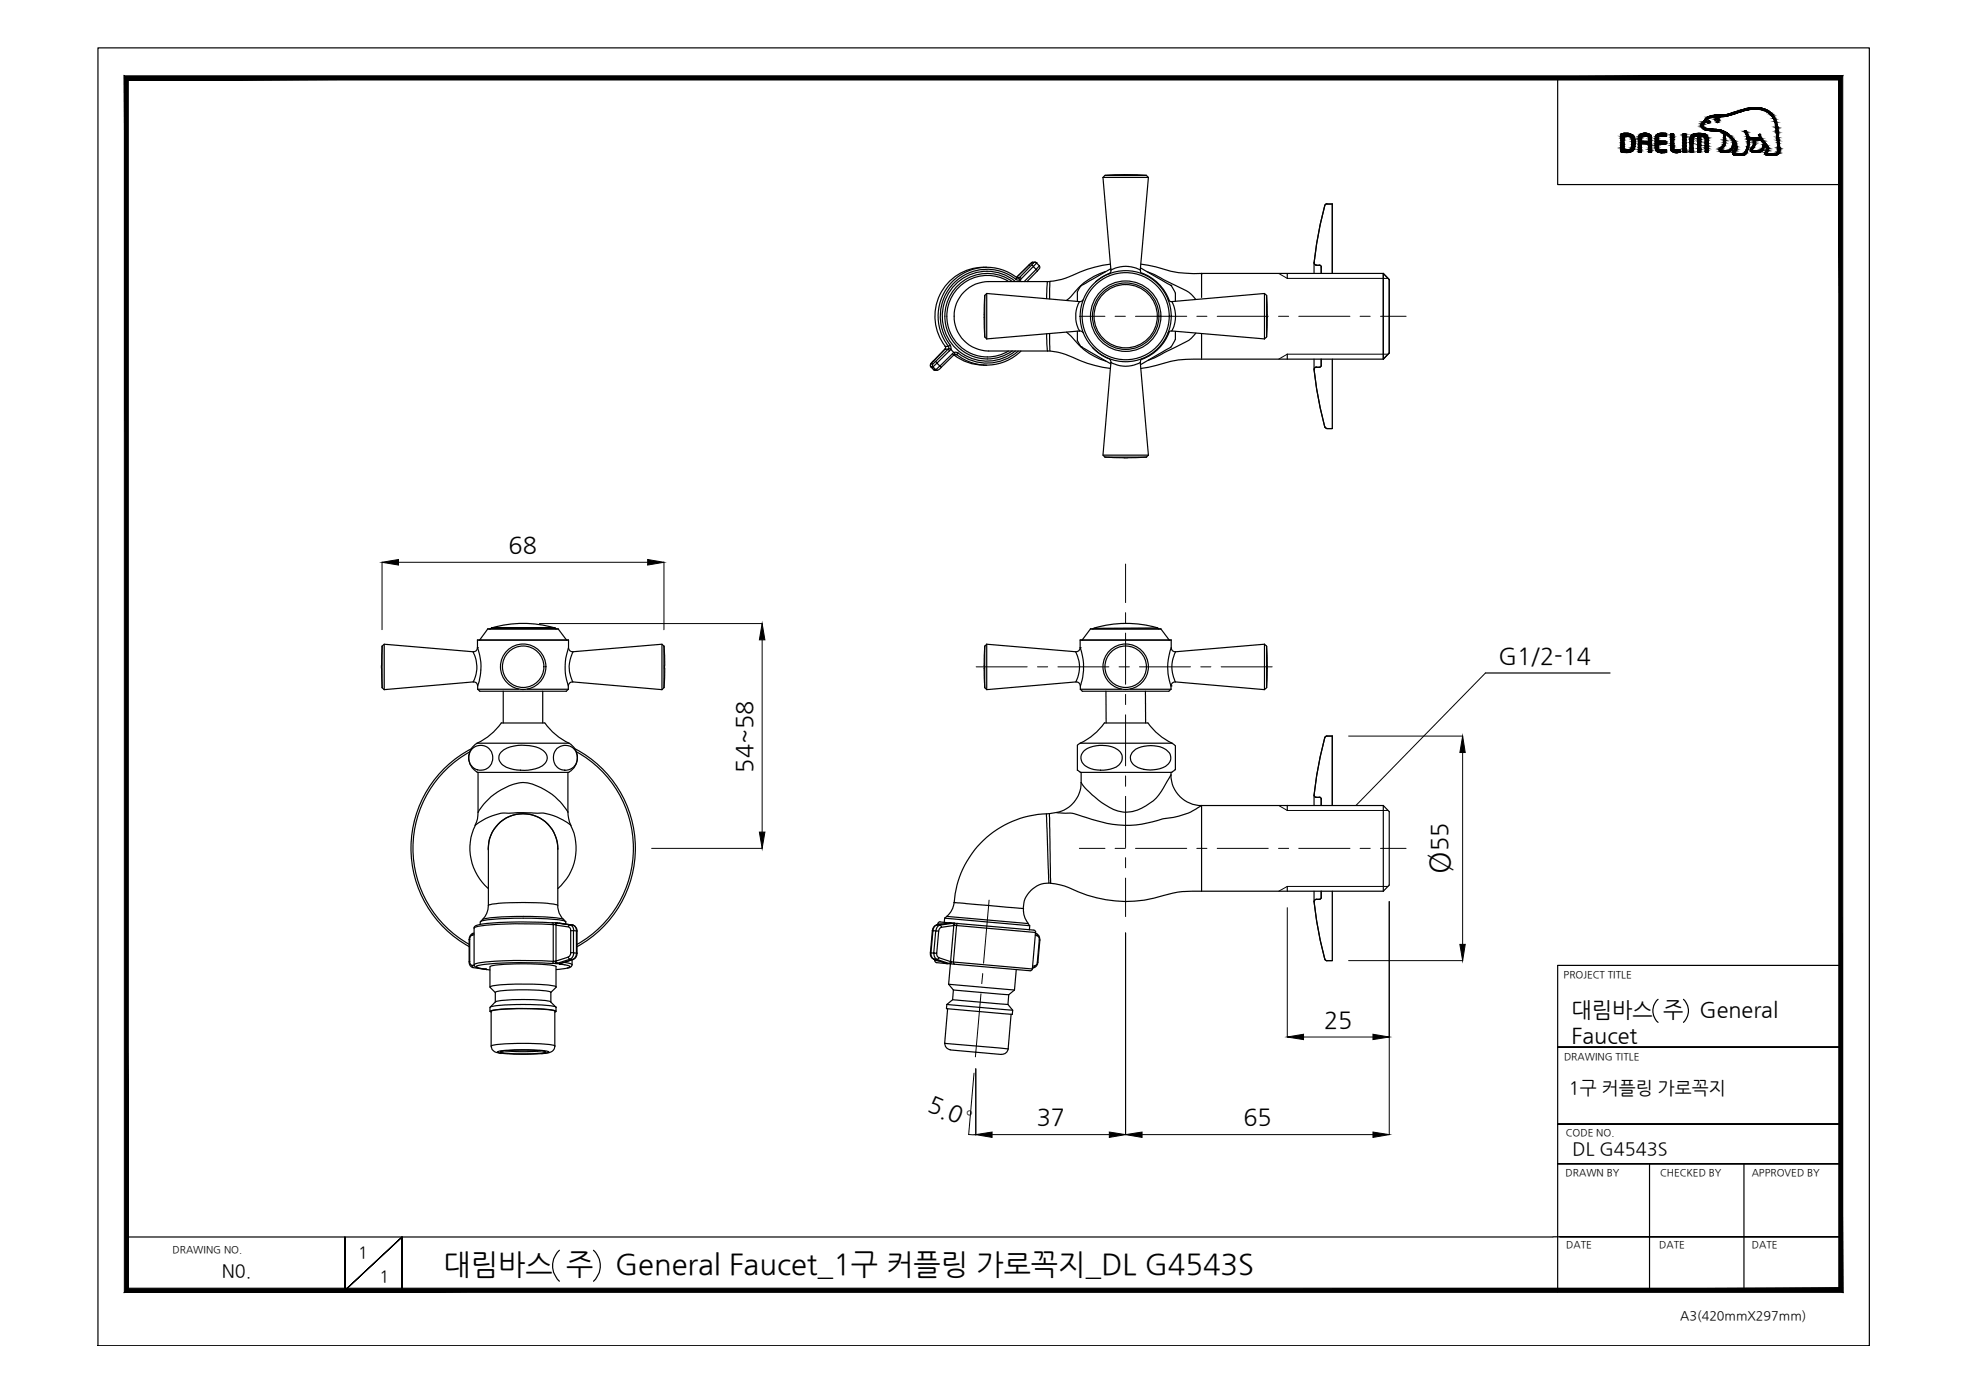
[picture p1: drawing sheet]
<svg xmlns="http://www.w3.org/2000/svg" width="420mm" height="297mm" viewBox="0 0 420 297" stroke-linecap="round" stroke-linejoin="round" font-family="sans-serif">
<defs><g id="words">
<g font-size="6.2">
<text x="309.3" y="186.5" transform="rotate(-90 309.3 186.5)">Ø</text>
<text x="94.6" y="272">대림바스 주</text>
<text x="131.3" y="272">General Faucet_1구 커플링 가로꼭지_DL G4543S</text>
</g>
<g font-size="5">
<text x="108.5" y="118">68</text>
<text x="319.8" y="141.7">G1/2-14</text>
<text x="160.6" y="164.9" transform="rotate(-90 160.6 164.9)">54~58</text>
<text x="308.8" y="181.7" transform="rotate(-90 308.8 181.7)">55</text>
<text x="282.6" y="219.3">25</text>
<text x="197.7" y="236.9" transform="rotate(23 197.7 236.9)">5.0°</text>
<text x="221.2" y="240.1">37</text>
<text x="265.3" y="240.1">65</text>
</g>
<g font-size="4.6">
<text x="335.4" y="217.1">대림바스 주</text>
<text x="362.6" y="217.1">General</text>
<text x="335.4" y="222.5">Faucet</text>
</g>
<g font-size="3.9">
<text x="334.8" y="233.5">1구 커플링 가로꼭지</text>
<text x="335.6" y="246.4">DL G4543S</text>
<text x="47.3" y="272.4">N0.</text>
</g>
<g font-size="3.5">
<text x="76.4" y="268.5">1</text>
<text x="81" y="273.5">1</text>
</g>
<text font-size="2.7" x="358.5" y="281.6">A3(420mmX297mm)</text>
<g font-size="2.1">
<text x="333.7" y="208.6">PROJECT TITLE</text>
<text x="333.7" y="226.2">DRAWING TITLE</text>
<text x="334.1" y="242.4">CODE NO.</text>
<text x="334.1" y="251">DRAWN BY</text>
<text x="354.2" y="251">CHECKED BY</text>
<text x="373.8" y="251">APPROVED BY</text>
<text x="36.8" y="267.4">DRAWING NO.</text>
<text x="334.2" y="266.4">DATE</text>
<text x="354.1" y="266.4">DATE</text>
<text x="373.8" y="266.4">DATE</text>
</g>
</g></defs>
<!-- layer: 0 -->
<g fill="#000" stroke="#000" stroke-width=".21">
<path d="M81.5 120l3.5-.6v1.2zM138.2 119.4l3.5 .6-3.5 .6zM162.6 133.1l.6 3.4h-1.2zM162 177.6h1.2l-.6 3.4zM312.1 157.1l.6 3.5h-1.2zM311.5 201.5h1.2l-.6 3.5zM274.7 221.3l3.5-.6v1.1zM293 220.7l3.4 .6-3.4 .5zM208.2 242.1l3.5-.5v1.1zM236.7 241.6l3.5 .5-3.5 .6zM240.2 242.1l3.5-.5v1.1zM293 241.6l3.4 .5-3.4 .6z"/>
<path d="M27.4 274.9l-.9 .9 365.9-.9zM26.5 275.8l365.9-.9 .8 .9zM392.4 17.1v257.8l.8 .9zM393.2 16.2v259.6l-.8-258.7zM27.4 17.1h365l.8-.9zM26.5 16.2h366.7l-365.8 .9zM26.5 16.2l.9 258.7v-257.8zM26.5 16.2l.9 258.7-.9 .9z"/>
</g>
<g fill="none" stroke="#000" stroke-width=".25">
<path d="M20.9 10.2h378v277h-378zM332.4 16.6v22.8h60.4M368.5 32.5h.1M100.6 159.8a23.9 23.9 0 0 0-.5 42.2M122.7 159.8a23.9 23.9 0 0 1 .5 42.2M317 143.6h26.6M100.3 160.4a23.5 23.5 0 0 0-.2 41.1M123 160.4a23.5 23.5 0 0 1 .2 41.1M353.8 213.2a3.3 3.3 0 0 0 0 5M359.2 213.2a3.3 3.3 0 0 1 0 5M392.8 206h-60.4v69.7M202.8 224l10.9 1"/>
<path d="M208.2 224.5v.1M332.4 223.4h60.4h-60.4M332.4 239.9h60.4h-60.4M332.4 248.3h60.4h-60.4M352 248.3v27M372.1 248.3v27M27 275.3h.1M27 264h304.4M73.6 264v11.4l12.2-11.4-12.2 11.4zM85.8 275.4v-11.4v11.4M119.4 266.8a4.5 4.5 0 0 0 0 6.6M126.6 266.8a4.5 4.5 0 0 1 0 6.6"/>
<path d="M331.4 263.9h61.4h-59.9M341 275.3h51.8"/>
</g>
<!-- layer: DWG -->
<g fill="none" stroke="#000" stroke-width=".25">
<path d="M235.4 37.9l.4-.5h8.8l.5 .5-1.8 19.7a6.5 6.5 0 0 0-6.2 0M235.4 37.9l1.7 19.7M235.4 37.9h9.7M235.8 37.4l4.1-.1 4.8 .1M209.9 57h.7M209.9 57a10.5 10.5 0 0 0-9.4 6 10.5 10.5 0 0 0 1.3 11.1l-.2 .4M215.1 60a8.7 8.7 0 0 0-13.1 7.5 8.7 8.7 0 0 0 13.2 7.4M216.8 59.6a10 10 0 0 0-13.4 .9 10 10 0 0 0-.5 13.4v.6M216.8 59.6l.8 .1M216.9 59.2h.6M217 59.2l-.3 .4M217 59.3a10.4 10.4 0 0 0-13.9 .9 10.4 10.4 0 0 0-.7 13.9l-.1 .4"/>
<path d="M217 59.3h.4M217.4 59.3l.2 .4M217.5 59.2l.4 .3M217.6 59.2l-.2 .1M217.6 59.7l.3 .4M217.9 59.5l2.6-2.6 .6 .6-2.5 2.6M218 59.4l-.4 .3M219.5 56.6h.1M219.5 56.6l-2.6 2.6M220.1 56.6l-2.6 2.6M220.1 56.1h.4M220.2 56.1l-.6 .5"/>
<path d="M220.4 56l-.9 .6M220.4 56h.4M220.4 55.9l-.3 .2M220.8 56l.3 .1M220.9 55.9l.3 .2M220.9 55.9l-.4 .2-.4 .5 .4 .2M221.1 56.1h.1M221.1 56.1l.7 .6M221.2 56.1l-.7 .8M221.3 57.8l-2.2 2.3M221.8 56.7l.1 .5-.6 .6M221.8 56.7l-.7 .7 .2 .4"/>
<path d="M235.9 57.9a15 15 0 0 0-7.8 5.8l-.5 .4M237 56.4a29.8 29.8 0 0 0-9.6 3l-3.3 .6M237 58.3l-1.7 .7-1.5 1.1M237.1 57.6v.4l-.5 .5M237.1 57.3l-6.4 3.7M243.4 57.6a.7 .7 0 0 0 .3 .8M243.4 57.2l6.4 3.7M243.4 56.4l3.3 .6a22.8 22.8 0 0 0 9.7 1.3h38.8M243.6 58.3a9.8 9.8 0 0 1 5.9 5.8M244.9 58l1.4 .6 4 2.1a8.8 8.8 0 0 1 4.4 2.6l.5 .6M256.4 58.6v-.3v5.2M274.7 58.3v1.1"/>
<path d="M280.4 56.1l.2 .3 .3 .2M280.9 56.6h.6M281.5 56.6h.2l.3 .4M281.9 57v1.3M282.7 43.9l-1 4-1.3 8.2M283.1 43.5h1.2v14.8M283.1 43.5l-.4 .3M295.2 58.3v18.3M295.2 58.3l1.2 1.4M296.4 59.7v15.6M198.7 78.3h.4l.6 .6h-.5zM198.7 78.2l.5 .7"/>
<path d="M198.7 77.7h.4M199.1 77.1h.1M199.1 77.1l-.5 .6 .1 .5M199.1 77.6l.6-.5 .2 .4-.8 .7-.1-.2zM199.1 77.1l-.6 .7 .2 .4M199.2 78.9h.1M199.2 78.9l.3 .1M199.3 78.9l.3 .1M199.7 78.9l.3 .1M200.6 78.1l.3 .3M200.6 78.1l-.9 .7M201.6 74.5h.1"/>
<path d="M201.6 74.5l-2.5 2.6M201.6 74.5h.7l-2.7 2.6M202.3 74.5l.3 .4M202.4 74.4l.4 .1M202.6 74.9l-2.7 2.6 .7 .6 2.6-2.6M202.7 73.7l-.3 .2h-.7M202.8 74.5l.8 .8 .1 .4M202.8 74.5h.1M202.9 74.5l-.3 .4M203.2 75.5a10.6 10.6 0 0 0 6.7 2.4M203.5 75.7h.1M203.5 75.7l-2.9 2.9-.3 .3-.8 .1"/>
<path d="M209.9 77.9h.7M210 67.8l.1 4.1M210 67.2v.6M210.1 63l-.1 4.1M210.6 62.6v9.7M210.6 62.6l-.5 .4v8.9l.5 .4M210.6 62.6l19.8 1.8M216 60.1a9.1 9.1 0 0 0-14.4 7.4 9.1 9.1 0 0 0 14.4 7.4M216.6 60a9.6 9.6 0 0 0-13 1 9.6 9.6 0 0 0 0 13 9.6 9.6 0 0 0 13 .9M217.3 74.9a10 10 0 0 1-13.1 .3h-.6l-.4 .2M217.9 74.9a10.5 10.5 0 0 1-14 .7l-.3 .1h.5l.3-.4M223.3 71.3l.2 3.6"/>
<path d="M223.5 60.1h-10.8a7.9 7.9 0 0 0-8.8 5.4 7.5 7.5 0 0 0 8.2 9.4h11.4M223.5 74.9l1.4 .1a16.4 16.4 0 0 1 5.5 1.9 26.4 26.4 0 0 0 6.6 1.7M223.5 60.1l-.2 3.6M223.5 60.1h.6M224 71.2l.1 3.7M224.1 60l-.1 3.8M227.6 70.9l1 .9a14.2 14.2 0 0 0 7.4 5.3M229.9 72.6l.7 1.4M229.9 62.3v2M229.9 70.7v2M230.4 70.6l.8 .4M230.4 64.4a6.5 6.5 0 0 0 0 6.2"/>
<path d="M230.4 70.6l-19.8 1.7M230.7 61l-.8 1.3M230.7 74h.1M230.7 74l6.4 3.7M231.1 64l-.3 .3-.4 .1M233.1 74.2l1.8 1.5 1.6 .8M236.7 76.6l.3 .3 .1 .5M237.1 77.4l-1.7 19.7 .4 .5h8.8l.5-.5M237.1 77.4a6.5 6.5 0 0 0 6.2 0l1.8 19.7M243.7 76.6l-.3 .3v.5M249.2 64l.8 .4M249.5 70.8a9.8 9.8 0 0 1-5.8 5.8"/>
<path d="M249.8 60.9h.1M249.8 74.1l-6.4 3.7M249.9 60.9a3.4 3.4 0 0 1 .9 2.2v1.2M250 70.6l-.4 .1-.4 .3M250 64.4a6.5 6.5 0 0 1 0 6.2M250 70.6l19.8 1.7M250.8 70.7a3.6 3.6 0 0 1-.9 3.4M255.2 71.1a5.6 5.6 0 0 1-2.1 1.9l-6.7 3.3-1.4 .6M256.4 71.2v5.3M269.8 62.6l.5 .4v8.9l-.5 .4M269.8 62.6l-19.8 1.8M269.8 62.6v9.7"/>
<path d="M270.3 63l.1 4.1M270.4 67.8l-.1 4.1M270.4 67.2v.6M274.7 75.6v1M280.4 78.9l.6 4.1 1.7 8.1M280.9 78.3l-.3 .2-.2 .3M281.9 76.6v1.3M282 77.9l-.3 .4-.8 .1M295.2 76.6h-38.8a26.2 26.2 0 0 0-9.7 1.4l-3.3 .6M296.4 75.3l-1.2 1.3M235.4 97.1h9.7M235.8 97.5l4.1 .2"/>
<path d="M239.9 97.7h.6M244.7 97.5l-4.2 .2M282.7 91.1l.2 .3 1.4 .1M81.6 137.9l-.2 4.1M82 137.5v9.7M101 139.1l-19-1.6-.5 .4v8.8l.5 .5M101 139.1a7 7 0 0 1 0 6.4M101.9 138.2a.81 .81 0 0 1-.9 .9M101.9 138.2a11.5 11.5 0 0 1 0 8.2M101.9 138.2h.1M101.9 138.2v-1.6h19.4v1.6M102.3 136.6l1.8-2.4h15l1.8 2.4"/>
<path d="M104.7 134.1l-.2 .2M104.8 134h.1M104.9 134a23.9 23.9 0 0 1 13.5 0zM104.9 134h13.5zM118.3 134h.1M118.5 134.1l.1 .1M121.3 138.2a.87 .87 0 0 0 .9 .9M121.3 138.2a12.1 12.1 0 0 0 0 8.2M122.2 139.1l19.1-1.6 .4 .4v8.8l-.4 .5M122.3 139.1a6.7 6.7 0 0 0-.1 6.4M141.3 137.5v9.7M141.7 137.9l.1 4.1"/>
<path d="M210.1 137.9l-.1 4.1M210.6 137.5l-.5 .4v8.8l.5 .5 19-1.7M210.6 137.5l19 1.6M210.6 137.5v9.7M229.6 139.1a7 7 0 0 1 0 6.4M230.5 138.2l-.3 .7-.6 .2M230.5 138.2h.1M230.5 138.2a12.2 12.2 0 0 1 0 8.2M230.5 138.2v-1.6h19.4v1.6M230.9 136.6l1.8-2.4h15l1.8 2.4M233.5 134.1l-.2 .1M247 134h-13.6a23.4 23.4 0 0 1 13.7 .1l.1 .1"/>
<path d="M249.9 138.2a.81 .81 0 0 0 1 .9M249.9 138.2a11.5 11.5 0 0 0 0 8.2M250.9 139.1a7 7 0 0 0-.1 6.4M269.8 137.5l.5 .4v8.8l-.5 .5-19-1.7M269.8 137.5v9.7M269.8 137.5l-18.9 1.6M270.3 137.9l.1 4.1M81.4 142v.6M81.4 142.6l.2 4.1M101 145.5h.2a.8 .8 0 0 1 .7 .9M101 145.5l-19 1.7M101.8 158.6h19.6"/>
<path d="M101.8 158.6a3.5 3.5 0 0 0 0 6.1M101.9 147.1l.5 .4h18.4l.5-.4M101.9 147.1h8.8M101.9 146.4v.7M107 154.3h9.2M107 154.3a13.3 13.3 0 0 1-5.2 4.3M107.4 147.5v6.8M112.5 147.1h8.8M115.8 147.5v6.8M116.3 154.3a13.3 13.3 0 0 0 5.1 4.3M121.3 146.4a.87 .87 0 0 1 .9-.9l19.1 1.7M121.3 146.4v.7"/>
<path d="M121.4 158.6a3.5 3.5 0 0 1 0 6.1M141.8 142v.6M141.8 142.6l-.1 4.1M210 142.6l.1 4.1M210 142v.6M229.6 145.5h.2a.88 .88 0 0 1 .7 .9M230.5 158.6h19.6l.7 .5M230.5 158.6a.87 .87 0 0 0-.6 1.2v4.6M230.5 147.1l.5 .4h18.4l.5-.4M230.5 146.4v.7M230.5 147.1h8.8M235.7 154.3h9.2"/>
<path d="M235.7 154.3a13.3 13.3 0 0 1-5.2 4.3M236 147.5v6.8M241.1 147.1h8.8M244.4 147.5l.1 6.8M244.9 154.3a13.3 13.3 0 0 0 5.2 4.3M249.9 146.4h.1M249.9 146.4v.7M250.8 145.5a.87 .87 0 0 0-.9 .9M250.8 159.1v5.2M270.4 142.6l-.1 4.1M270.4 142v.6M101.4 176.2a11.3 11.3 0 0 0 2.8 13.4"/>
<path d="M101.8 164.8h19.6M102 173.3a13.4 13.4 0 0 1 9.6-6.3 13 13 0 0 1 9.6 6.3M102 164.8v8.5M106.9 160.5a8.2 8.2 0 0 1 7.5-1.1 2.83 2.83 0 0 1 2.4 2.4 3.3 3.3 0 0 1-3.3 2.4 8.9 8.9 0 0 1-6.2-.9 1.8 1.8 0 0 1-.4-2.8zM121.2 164.8v8.5l.2 1.4 .4 1.4a12.7 12.7 0 0 0-6.3-2.6h-6.1a11.8 11.8 0 0 0-8 2.6 5.4 5.4 0 0 0 .6-2.8M121.8 176.1a11.3 11.3 0 0 1-2.8 13.5M223.3 173.7l.5 14.7a5.6 5.6 0 0 0-5.5 5.5l-14.7-1.3M223.9 173.6a20.5 20.5 0 0 0-20.3 19M223.9 173.6l.3 14.9 1 .1a15 15 0 0 1 4.9 1.7 26.4 26.4 0 0 0 18.1 .8 21.3 21.3 0 0 1 8.2-.9M225.5 173.4l1.9 .1a6.1 6.1 0 0 1 3.5 .7 25.5 25.5 0 0 0 12.8 1.7l4.4-1.2a14 14 0 0 0 7.7-2.5l.6-.3v18.3M225.5 173.4l-1.6 .2M229.9 164.3l.6 .4"/>
<path d="M230.5 164.8h19.6M230.7 164.8v2.2a6.5 6.5 0 0 1-5.2 6.4M231.4 160.2a6.7 6.7 0 0 1 7.4 0 2.16 2.16 0 0 1 .6 2.3 2.16 2.16 0 0 1-1.8 1.4 6.8 6.8 0 0 1-6.3-.7 2 2 0 0 1 .1-3zM241.6 160.6a5.6 5.6 0 0 1 5.3-1.4 3 3 0 0 1 2.9 2.6l-.1 .7a4.6 4.6 0 0 1-4.2 1.8 4.4 4.4 0 0 1-4.2-1.9 1.88 1.88 0 0 1 .3-1.8zM249.9 165.4a6.5 6.5 0 0 0 6.5 6.5h38.8M249.9 165.4l-.3 .4a22.3 22.3 0 0 1-3.5 5.1 9 9 0 0 1-6.5 2.4 12.2 12.2 0 0 1-5.9-3.2 9.5 9.5 0 0 1-3-3.1M249.9 164.8v.6M250.8 164.2l-.7 .5M274.7 171.9v1M280.4 169.7a70.5 70.5 0 0 1 2.4-12.5l.3-.1h1.2v14.8M280.4 169.7l.3 .4 .8 .1M281.5 170.1l.4 .2 .1 .3"/>
<path d="M281.9 170.6v1.3M295.2 171.9l1.2 1.3v15.7l-1.2 1.3M295.2 171.9v18.3M100.7 199.6l-.3 .3-.2 .6M100.9 199.2a1.35 1.35 0 0 0-.8 1.3v4.7M100.9 199.2l-.2 .4M101.2 198v8a3.4 3.4 0 0 0 2.5 .9M101.2 199.1l-.3 .1M101.2 199.4l-.5 .2M101.2 198l.1-.1a51.8 51.8 0 0 1 12.6-.8l4.2 .2v7.9M102 197.4l-.7 .3-.1 .4M102.5 196.7v.5"/>
<path d="M102.5 196.7l.1-.1a58.1 58.1 0 0 1 14.4-.5l2.7 .3 1.1 .3M102.9 196.2l-.4 .5M103 196.2a38.1 38.1 0 0 1 10.1-.6 25.3 25.3 0 0 1 7.2 .6M104.2 181.3a7.4 7.4 0 0 1 7.4-7.7 7.4 7.4 0 0 1 7.4 7.7M104.2 193.2v-10.6a7.6 7.6 0 0 1 9.5-8.6 7.9 7.9 0 0 1 5.3 8.6v8.3a6.9 6.9 0 0 0 .7 4.7l1 1.1M104.2 193.2a4.2 4.2 0 0 1-1.2 3M104.2 193.2l.8-.3a54 54 0 0 1 11.3-.2l1.9 .2 .8 .3M117.8 196.9h.8M118.1 197.3h.4M118.1 197.3l-.1-.3a80.7 80.7 0 0 0-15.9 .3M118.6 196.9l-.1 .4 .1 .1 .4-.4M118.6 196.9l.8 .1"/>
<path d="M118.7 196.9l.3 .1M119 197l2.6 .4M119.4 197h.1M119.4 197h.2M119.6 197l2.6 .4M119.7 197h.1M120.7 196.7v.5M121.3 197.8l-2.7-.4v7.7l2.7-.9M121.6 197.4h.6M121.6 197.3l-.3 .4a.79 .79 0 0 1 .5 .9M121.7 197.4a1.12 1.12 0 0 1 .7 1.2h-.6v4.7M122.2 197.4h.1"/>
<path d="M122.2 197.4a1.18 1.18 0 0 1 .9 1.3v4.7a1.35 1.35 0 0 1-.8 1.3l-2.9 1M122.2 197.4a1.12 1.12 0 0 1 .8 1.2M122.4 198.6h.6v4.8l-.6-.1zM123 198.6l.2 .1M199 198.6l-.5 4.7M199.7 198.6h-.6l-.4 4.7M199.7 198.6l.6 .1-.4 4.7h-.7zM200 197.3h-.1M200.6 197.4a1.12 1.12 0 0 0-1.5 1.2h-.1M200.6 197.4l.3 .5a.84 .84 0 0 0-.6 .8M200.6 197.4a1.24 1.24 0 0 0-.9 1.2M200.6 196.7l2.2 .2"/>
<path d="M200.6 196.7l-.4 .2-.1 .2M200.9 197.9l2.6-.4-.7 7.7-2.5-.8M201 197.2h-.9v.1M201.6 195.9l.4-.3 17.4 1.5 .3 .4v.9M201.6 195.9l-.1 .9M201.6 195.9l18.1 1.6M202.6 197h.1M202.7 196.9l-.2 .1M202.8 196.9l-.2 .1M202.8 196.9h.1M202.8 196.9l.8 .1M202.9 196.9l-3 .5a1.31 1.31 0 0 0-.9 1.2"/>
<path d="M203.2 197l-2.6 .4M203.6 197l16.9 1.5M203.6 197h.1M203.6 192.6l-.5 1.6-1 1.3M203.6 197l.1 .5M203.6 192.6h.1M203.6 197h-.4l.4 .5 .2-.1M203.7 197.5h.4M204.4 197l-.3 .5M218.4 193.8l.2 1.7 .8 1.5M220.6 198.5l.2 .1 .2 .4M220.9 199.2a1.31 1.31 0 0 1 1 1.4"/>
<path d="M220.9 199.5l.4 .2M221.2 199.2l.5 .8 .1 .6M223.9 188.4h.3M256.4 190.2h38.8M274.7 189.2v1M280.4 192.4a68.4 68.4 0 0 0 2.4 12.4l.3 .2h1.2M281.9 190.2v1.3M282 191.5l-.3 .4h-1l-.3 .5M100.1 205.2a1.12 1.12 0 0 0 .9 1.3l2.6 .4M100.2 205.2a.75 .75 0 0 0 .5 .8M100.2 200.5v4.7h-.1M100.2 200.5h-.1"/>
<path d="M100.7 206l.5 .1M100.7 206l.3 .5M103.5 206.8l.1 .1M103.6 206.8l.2 .1M103.6 206.9h.1M103.7 206.9h.2M103.7 206.9h.1M103.9 206.9l.6 .1M104.5 206.3v4.3M104.5 215v.8M104.6 215a15.9 15.9 0 0 1 5.8-.6 38 38 0 0 1 8.2 .5l.1 .1M104.6 206.3a15.9 15.9 0 0 1 5.8-.6 38 38 0 0 1 8.2 .5l.1 .1"/>
<path d="M104.6 210.7l1.1 1.1v2l-1.1 1.1M104.6 210.7v-.1a17 17 0 0 1 6.1-.6h2.5a21 21 0 0 1 5.5 .5v.2M104.8 215.8v7.4M104.8 215.8a25.8 25.8 0 0 1 8.1-.6 15.8 15.8 0 0 1 5.5 .6M104.9 216l-.3-.2a22.5 22.5 0 0 1 7.6-.6h.8a23.4 23.4 0 0 1 5.6 .5l-.2 .3M105.7 211.7a26.1 26.1 0 0 1 8.2-.4l2.6 .1 1 .3M105.8 213.8a36.1 36.1 0 0 1 11.7 0M118.1 205.1l-.1 .4a94.5 94.5 0 0 0-15.9 .5l-.5 .2a1.46 1.46 0 0 0 1.4 .5l.9 .2M118.4 215.8v7.4a1.7 1.7 0 0 1-1.9 1.6h-.9M118.5 205.2l.1 .4 .8 .1M118.6 210.7l-1.1 1.1v2l1.1 1.1M118.6 206.3v4.3"/>
<path d="M118.6 215v.8M119 205.5l-.4-.4a107.5 107.5 0 0 0-16.5 .4l-.9 .4M119 205.5l-1.2 .1M119.4 205.7h.1M119.5 205.7h.1M119.6 205.5l-.2 .1M119.7 205.6h-.1M119.8 205.5l-.3 .3 1.7 .2 .5 .3-1 .3-2 .3M121.3 204.2l.3 .5M121.3 204.2l.3-.3 .2-.6h.6a1.37 1.37 0 0 1-.7 1.4M121.6 204.7l-2.6 .8M121.6 204.7h.6"/>
<path d="M122.1 204.8v1.1l-.3-.2-1.4-.3M122.1 205.9l-.2 .4-.8 .3M122.3 204.7h-.1M123 203.4a1.37 1.37 0 0 1-.8 1.3M123 203.4h.2M198.5 203.3a1.15 1.15 0 0 0 .7 1.4l2.7 .9M198.5 203.3h.2M198.7 203.3l.5 .1M198.7 203.3a1.24 1.24 0 0 0 .6 1.4M199.3 204.7h.1M199.3 204.7l2.8 .9M199.3 204.7h.6"/>
<path d="M199.3 203.4a1.24 1.24 0 0 0 .6 1.3M199.5 204.7v.2M199.5 204.9l.8 .1M199.5 204.9v.3l.4 .2M199.8 205.4l2.3 .2M199.9 203.4a.84 .84 0 0 0 .4 .9M199.9 204.7l2.6 .9M200.4 204.3l-.5 .4M201.8 205.5l.2 .1M201.9 205.5l.2 .1M202 214.3v.9l14 1.3 .1-.9-1-1.3M202 214.3l14.1 1.3"/>
<path d="M202.1 205.6h.1M202.1 205.6l.7 .1M202.2 215.2l-.6 7.4 13.5 1.2 .7-7.4M202.4 210l14.1 1.3M202.4 210l1 1.3M202.5 205.6l.4 .1M202.8 205.7l-.4 4.3M202.8 205.7l.9 .1M202.8 205.7h.1M203.1 205.2h-.2l-.4 .4M203.3 213.3l11.8 1M203.3 213.3l-1.3 1"/>
<path d="M203.4 211.3l11.9 1M203.4 205.3l.7-7.8 16.9 1.5-.7 7.8M203.4 205.3l-.4-.1-.2 .5M203.4 211.3l-.1 2M203.4 205.3l16.9 1.5M203.4 205.3l.3 .5M203.7 205.8l16.1 1.4M215.3 212.3l-.2 2M216.5 211.3l-1.2 1M216.9 206.9l-.4 4.4M220.3 206.7l-.1 .3-.4 .1M220.8 206.1l-.5 .1"/>
<path d="M221.4 205.3a.86 .86 0 0 1-.6 .8l-.3 .4M221.5 205.3a1.22 1.22 0 0 1-1.2 1.3M221.8 200.6l-.5 4.7h.2M221.8 200.6h.1M221.9 200.6l-.4 4.7M106.2 224.5a29.2 29.2 0 0 1 8.8-.4l1.7 .2 .4 .2a34.6 34.6 0 0 1-10.9 .1zM106.8 224.5a28.9 28.9 0 0 1 9.6 0 28.9 28.9 0 0 1-9.6 0zM107.8 224.2l3.9 .2 3.7-.2M118.4 223.2a25.7 25.7 0 0 0-8-.5 15.9 15.9 0 0 0-5.6 .5 1.64 1.64 0 0 0 1.8 1.6h.4M201.6 222.6a1.29 1.29 0 0 0 1.2 1.4M215.1 223.8a1.29 1.29 0 0 1-1.4 1.2"/>
<circle cx="240.2" cy="67.5" r="9.7"/>
<circle cx="240.2" cy="67.5" r="7.5"/>
<circle cx="240.2" cy="67.5" r="9.3"/>
<circle cx="240.2" cy="67.5" r="7.1"/>
<circle cx="240.2" cy="67.5" r="6.8"/>
<circle cx="111.6" cy="142.3" r="4.8"/>
<circle cx="111.6" cy="142.3" r="4.4"/>
<circle cx="240.2" cy="142.3" r="4.8"/>
<circle cx="240.2" cy="142.3" r="4.4"/>
<circle cx="102.5" cy="161.7" r="2.62"/>
<circle cx="120.6" cy="161.7" r="2.62"/>
</g>
<g fill="none" stroke="#000" stroke-width=".21">
<path d="M230.3 67.5h5.5M237.9 67.5h2.2M242.3 67.5h10.9M255.4 67.5h2.1M259.7 67.5h10.9M272.8 67.5h2.2M277.1 67.5h11M290.2 67.5h2.2M294.6 67.5h5.4M240.2 120.4v8.2M240.2 130.7v2.2M240.2 135.1v10.9"/>
<path d="M208.3 142.3h10.9M221.4 142.3h2.1M225.7 142.3h10.9M238.8 142.3h2.2M240.2 148.2v2.1M240.2 152.5v10.9M243.1 142.3h10.9M256.2 142.3h2.2M260.6 142.3h10.9M240.2 165.6v2.2M240.2 169.9v11M211.1 192.1l-1.2 13.4"/>
<path d="M230.3 181h5.5M237.9 181h2.2M240.2 183v2.2M240.2 187.4v8.2M242.3 181h10.9M255.4 181h2.1M259.7 181h10.9M272.8 181h2.2M277.1 181h11M290.2 181h2.2M294.6 181h5.4M209.3 212.1l-1.2 13.4"/>
<path d="M209.7 207.7l-.2 2.2"/>
</g>
<!-- layer: 0 -->
<g fill="none" stroke="#000" stroke-width=".21">
<path d="M81.5 120v14.4M85 120h53.2M141.7 120v14.4M115.1 133.1h47.5M162.6 136.5v41.1M287.8 157.1h24.3M312.1 160.6v40.9M139.1 181h23.5M240.2 199.1v43M274.7 193.7v27.6M296.4 192.4v49.7M287.8 205h24.3"/>
<path d="M207.8 229l-1.1 13.1M208.2 228v14.2M278.2 221.3h14.8M206.7 242.1l1.5 .1M211.7 242.1h25M243.7 242.1h49.3"/>
</g>
<!-- layer: HIDDEN THIN -->
<path d="M272.9 58.3l1.8 1.1h21.5M296.2 75.6h-21.5l-1.8 1M272.9 171.9l1.8 1h21.5M296.2 189.2h-21.5l-1.8 1" fill="none" stroke="#000" stroke-width=".21"/>
<!-- layer: DWG -->
<path d="M284.3 76.6v14.9M284.3 190.2v14.8" fill="none" stroke="#000" stroke-width=".21"/>
<!-- layer: 1 -->
<path d="M280.4 56.1v2.2M280.4 76.6v2.2M280.4 169.7v2.2M280.4 190.2v2.2" fill="none" stroke="#000" stroke-width=".25"/>
<path d="M317 143.6l-27.7 28.3" fill="none" stroke="#000" stroke-width=".21"/>
<g fill="#000" stroke="#000" stroke-width=".21">
<path d="M345.9 32.4h2zM346.3 32.5h1.2zM346.5 28.5h.9zM347.2 32h1.4zM351.2 29h1.1zM353.7 32.4h1.9zM353.8 28.6h1.8zM354.4 28.5h.4zM354.4 32.6h.3zM354.7 29h.9zM356.6 28.5h.4zM357.4 32.6h.7z"/>
<path d="M359.2 28.5h.5zM362.3 28.5h.7zM362.3 32.5h.5zM363.5 29.2h.9zM363.6 25.9h.4zM364.2 27.8h3.2zM364.4 26.2h.2zM364.5 25.9h.3zM365.9 24.6h3.1zM366 25.5h.2zM366.3 26.1h.2zM366.4 26h.3z"/>
<path d="M366.5 24.6h2.6zM366.3 25.2h.2zM366.9 24.6h2.2zM372.4 27.9h.1zM373.4 23h2.3zM374.2 23h.8zM375.1 29.8h.5zM375.4 29.5h.5zM375.5 28.7h.1zM375.7 29.8h.4z"/>
<path d="M345.9 29h1.3zM345.9 29h1.3z"/>
<path d="M345.9 32h1.3zM345.9 32h1.3z"/>
<path d="M346.3 32.5h1.1zM346.5 32.5h.9z"/>
<path d="M345.9 29.1h.6zM345.9 29.1h.6z"/>
<path d="M345.9 29.1l.6 .2v-.2zM345.9 29.1l.6 .2h-.6z"/>
<path d="M345.9 29.3h.6zM345.9 29.3h.6z"/>
<path d="M345.9 29.3l.6 .3v-.3zM345.9 29.3l.6 .3h-.6z"/>
<path d="M345.9 29.6l.6 .3v-.3zM345.9 29.6l.6 .3h-.6z"/>
<path d="M345.9 29.9l.6 .1v-.1zM345.9 29.9l.6 .1h-.6z"/>
<path d="M345.9 30l.6 .5v-.5zM345.9 30l.6 .5h-.6z"/>
<path d="M345.9 30.5l.6 .3v-.3zM345.9 30.5l.6 .3h-.6z"/>
<path d="M345.9 30.8l.6 .4v-.4zM345.9 30.8l.6 .4h-.6zM345.9 31.2h.6zM345.9 31.2h.6z"/>
<path d="M345.9 31.2l.6 .4v-.4zM345.9 31.2l.6 .4h-.6z"/>
<path d="M345.9 31.6l.6 .1v-.1zM345.9 31.6l.6 .1h-.6z"/>
<path d="M345.9 31.7l.6 .1zM345.9 31.7l.6 .1z"/>
<path d="M345.9 31.8l.6 .2v-.2zM345.9 31.8l.6 .2h-.6zM345.9 32h.6zM345.9 32h.6z"/>
<path d="M345.9 32h.7zM345.9 32h.7z"/>
<path d="M345.9 32h.7zM345.9 32h.7z"/>
<path d="M345.9 32h1zM345.9 32h1z"/>
<path d="M345.9 29h1zM345.9 29h1.2z"/>
<path d="M345.9 29h1zM345.9 29l.6 .1zM345.9 29.1h.6zM345.9 29.1h.6z"/>
<path d="M345.9 32h1.1zM345.9 32h1.1z"/>
<path d="M345.9 29h1.2zM345.9 29h1.3z"/>
<path d="M347.2 29h1.4zM347.2 29h1.4z"/>
<path d="M345.9 32h1.3zM345.9 32h1.3z"/>
<path d="M346.5 28.5h1zM346.4 28.5h1.1z"/>
<path d="M346.4 28.5h1.2zM346.3 28.5h1.3z"/>
<path d="M346.3 28.5h1.4zM346.1 28.5h1.6z"/>
<path d="M346.3 32.5h1.3zM346.3 32.5h1.2z"/>
<path d="M346.1 28.5h1.8zM346 28.5h1.9z"/>
<path d="M346.1 32.5h1.6zM346.1 32.5h1.5z"/>
<path d="M346 28.5l1.9 .1zM346 28.5l1.9 .1z"/>
<path d="M345.9 28.6l2.3 .1-.3-.1zM345.9 28.6l2.3 .1h-2.3zM345.9 28.7h2.3zM345.9 28.7h2.3z"/>
<path d="M346 32.4h1.9zM346 32.4l1.7 .1z"/>
<path d="M345.9 28.7l2.4 .1zM345.9 28.7l2.4 .1z"/>
<path d="M345.9 32.3l2 .1 .3-.1zM345.9 32.3l2 .1h-2zM345.9 32.4h2z"/>
<path d="M345.9 28.8h2.5zM345.9 28.8h2.5z"/>
<path d="M345.9 32.3h2.4zM345.9 32.3h2.3zM345.9 32.3h2.3zM345.9 32.3h2.3z"/>
<path d="M345.9 28.8l2.5 .1zM345.9 28.8l2.5 .1z"/>
<path d="M345.9 28.9l2.7 .1-.2-.1zM345.9 28.9l2.7 .1h-2.7z"/>
<path d="M345.9 32.1l2.4 .2 .1-.2zM345.9 32.1l2.4 .2h-2.4z"/>
<path d="M347.2 29h1.4zM347.2 29h1.4z"/>
<path d="M347.2 29h1.4zM347.2 29h1.4z"/>
<path d="M347.4 29l1.2 .1zM347.4 29l1.2 .1z"/>
<path d="M347.3 32h1.3zM347.2 32h1.4zM347.2 32h1.4z"/>
<path d="M345.9 32l2.5 .1 .2-.1zM345.9 32l2.5 .1h-2.5zM345.9 32.1h2.5zM345.9 32.1h2.5z"/>
<path d="M347.6 31.9h1zM347.3 32h1.3z"/>
<path d="M347.8 29.1h.8zM347.8 29.1h.8z"/>
<path d="M347.8 29.1l.9 .2-.1-.2zM347.8 29.1l.9 .2z"/>
<path d="M347.7 31.9h.9zM347.6 31.9h1z"/>
<path d="M347.9 31.8h.8zM347.7 31.9h.9z"/>
<path d="M348 29.3l.8 .1-.1-.1zM348 29.3l.8 .1h-.7z"/>
<path d="M348.1 29.4l.7 .1zM348.1 29.4l.7 .1z"/>
<path d="M348.1 31.6h.7zM348.1 31.6h.7z"/>
<path d="M348.1 31.6l.6 .2 .1-.2zM348.1 31.6l.6 .2h-.8z"/>
<path d="M348.1 29.5l.8 .3-.1-.3zM348.1 29.5l.8 .3h-.7z"/>
<path d="M348.2 29.8l.7 .1zM348.2 29.8l.7 .1z"/>
<path d="M348.2 29.9l.7 .2v-.2zM348.2 29.9l.7 .2h-.7z"/>
<path d="M348.2 30.1l.7 .1zM348.2 30.1l.7 .1zM348.2 30.2h.7zM348.2 30.2h.7zM348.2 30.2h.7zM348.2 30.2h.7zM348.2 30.2h.7zM348.2 30.2h.7z"/>
<path d="M348.2 31.3l.6 .3 .1-.3zM348.2 31.3l.6 .3h-.7z"/>
<path d="M348.2 30.2h.7zM348.2 30.2h.7z"/>
<path d="M348.2 30.2l.7 .1zM348.2 30.2l.7 .1z"/>
<path d="M348.2 30.3l.7 .2v-.2zM348.2 30.3l.7 .2h-.7z"/>
<path d="M348.2 30.5l.7 .1v-.1zM348.2 30.5l.7 .1h-.7z"/>
<path d="M348.2 30.6l.7 .1v-.1zM348.2 30.6l.7 .1h-.7z"/>
<path d="M348.2 30.7l.7 .1zM348.2 30.7l.7 .1z"/>
<path d="M348.2 30.8h.7zM348.2 30.8h.7z"/>
<path d="M348.2 30.8l.7 .1zM348.2 30.8l.7 .1z"/>
<path d="M348.2 30.9l.7 .4v-.4zM348.2 30.9l.7 .4h-.7zM348.2 31.3h.7zM348.2 31.3h.7z"/>
<path d="M349.6 29.6h.7zM349.6 29.6h.7zM349.6 29.6h.7zM349.6 29.6h.7z"/>
<path d="M349.8 32.5h.3zM349.8 32.5h.3z"/>
<path d="M349.7 32.5h.5zM349.7 32.5h.4z"/>
<path d="M349.7 32.5h.5zM349.7 32.5h.5z"/>
<path d="M349.6 29.5l.7 .1zM349.6 29.5l.7 .1zM349.6 29.6h.7zM349.6 29.6h.7z"/>
<path d="M349.6 29.6h.7zM349.6 29.6h.7zM349.6 29.6h.7zM349.6 29.6h.7z"/>
<path d="M349.6 29.6l.7 .3v-.3zM349.6 29.6l.7 .3h-.7zM349.6 29.9h.7zM349.6 29.9h.7z"/>
<path d="M349.6 29.9l.7 .2v-.2zM349.6 29.9l.7 .2h-.7z"/>
<path d="M349.6 30.1l.7 .1zM349.6 30.1l.7 .1z"/>
<path d="M349.6 30.7l.7 .1zM349.6 30.7l.7 .1z"/>
<path d="M349.6 30.8l.7 .1v-.1zM349.6 30.8l.7 .1h-.7z"/>
<path d="M349.6 30.9l.7 .5v-.5zM349.6 30.9l.7 .5h-.7z"/>
<path d="M349.6 31.4l.7 .1zM349.6 31.4l.7 .1z"/>
<path d="M349.6 31.5l.7 .3v-.3zM349.6 31.5l.7 .3h-.7z"/>
<path d="M349.6 31.8l.7 .1zM349.6 31.8l.7 .1z"/>
<path d="M349.6 31.9l.7 .2v-.2zM349.6 31.9l.7 .2h-.7zM349.6 32.1h.7zM349.6 32.1h.7z"/>
<path d="M349.6 32.1l.7 .2v-.2zM349.6 32.1l.7 .2h-.7z"/>
<path d="M349.6 32.3h.7zM349.6 32.3h.7z"/>
<path d="M349.6 32.3l.7 .1zM349.6 32.3l.7 .1zM349.6 32.4h.7zM349.6 32.4h.7zM349.6 32.4h.7zM349.6 32.4h.7z"/>
<path d="M349.6 32.4h.7zM349.6 32.4h.7z"/>
<path d="M349.7 32.4h.6zM349.7 32.4l.5 .1z"/>
<path d="M349.7 29.3l.6 .2v-.2zM349.7 29.3l.6 .2h-.7zM349.6 29.5h.7zM349.6 29.5h.7z"/>
<path d="M349.7 29.1l.6 .2 .1-.2zM349.7 29.1l.6 .2h-.6z"/>
<path d="M349.7 29.1h.8zM349.7 29.1h.8z"/>
<path d="M349.7 29.1h.8zM349.7 29.1h.7z"/>
<path d="M349.7 29h.9zM349.7 29h1.1z"/>
<path d="M349.7 29h.9zM349.7 29l.8 .1z"/>
<path d="M350.8 28.5h.4zM350.8 28.5h.4z"/>
<path d="M350.8 28.5h.4zM350.8 28.5h.4z"/>
<path d="M350.8 28.5h.6zM350.6 28.5h.8z"/>
<path d="M350.6 28.5h.8zM350.6 28.5h.8z"/>
<path d="M350.6 28.5h1zM350.4 28.5h1.2z"/>
<path d="M350.4 28.5h1.3zM350.4 28.5h1.3z"/>
<path d="M350.4 28.5h1.4zM350.2 28.5h1.6z"/>
<path d="M350.2 28.5l1.8 .2-.2-.2zM350 28.7l.2-.2 1.8 .2z"/>
<path d="M351.8 29.6h.6zM351.8 29.6h.6z"/>
<path d="M350 28.7l2.1 .1zM349.9 28.8h2.2z"/>
<path d="M349.9 28.8l2.4 .1-.2-.1zM349.9 28.8l2.4 .1h-2.5z"/>
<path d="M349.8 28.9l2.5 .1zM349.8 28.9l2.5 .1z"/>
<path d="M351.2 29h1.1zM351.2 29h1.1zM351.2 29h1.1z"/>
<path d="M351.3 29l1 .1zM351.3 29l1 .1z"/>
<path d="M351.5 29.1h.8zM351.5 29.1h.8z"/>
<path d="M351.6 29.1l.8 .2-.1-.2zM351.6 29.1l.8 .2h-.7z"/>
<path d="M351.9 32.5h.4zM351.9 32.5h.3z"/>
<path d="M351.7 29.3h.7zM351.7 29.3h.7z"/>
<path d="M351.7 29.3l.7 .1v-.1zM351.7 29.3l.7 .1h-.6z"/>
<path d="M351.8 29.4l.6 .2v-.2zM351.8 29.4l.6 .2h-.6zM351.8 29.6h.6zM351.8 29.6h.6z"/>
<path d="M351.8 29.6h.6zM351.8 29.6h.6z"/>
<path d="M351.8 29.6l.6 .1zM351.8 29.6l.6 .1zM351.8 29.7h.6zM351.8 29.7h.6z"/>
<path d="M351.8 29.7l.6 .2v-.2zM351.8 29.7l.6 .2h-.6z"/>
<path d="M351.8 29.9h.6zM351.8 29.9h.6z"/>
<path d="M351.8 29.9l.6 .2v-.2zM351.8 29.9l.6 .2h-.6z"/>
<path d="M351.8 30.1l.6 .1zM351.8 30.1l.6 .1z"/>
<path d="M349.6 30.2h2.8zM349.6 30.2h2.8z"/>
<path d="M349.6 30.2h2.8zM349.6 30.2h2.8z"/>
<path d="M349.6 30.2l2.8 .4v-.4zM349.6 30.2l2.8 .4h-2.8z"/>
<path d="M349.6 30.6l2.8 .1v-.1zM349.6 30.6l2.8 .1h-2.8z"/>
<path d="M351.8 30.7h.6zM351.8 30.7h.6z"/>
<path d="M351.8 30.7l.6 .2v-.2zM351.8 30.7l.6 .2h-.6z"/>
<path d="M351.8 30.9l.6 .2v-.2zM351.8 30.9l.6 .2h-.6z"/>
<path d="M351.8 31.1h.6zM351.8 31.1h.6z"/>
<path d="M351.8 31.1l.6 .5v-.5zM351.8 31.1l.6 .5h-.6z"/>
<path d="M351.8 31.6h.6zM351.8 31.6h.6z"/>
<path d="M351.8 31.6l.6 .3v-.3zM351.8 31.6l.6 .3h-.6z"/>
<path d="M351.8 31.9l.6 .2v-.2zM351.8 31.9l.6 .2h-.6z"/>
<path d="M351.8 32.1l.6 .1zM351.8 32.1l.6 .1z"/>
<path d="M351.8 32.2l.6 .1zM351.8 32.2l.6 .1z"/>
<path d="M351.8 32.3l.6 .1zM351.8 32.3l.6 .1zM351.8 32.4h.6zM351.8 32.4h.6z"/>
<path d="M351.8 32.4h.6zM351.8 32.4h.6zM351.8 32.4h.6zM351.8 32.4h.6z"/>
<path d="M351.8 32.4h.6zM351.8 32.4l.5 .1zM351.9 32.5h.4zM351.9 32.5h.4z"/>
<path d="M353.3 29h1.1zM353.3 29h1.1z"/>
<path d="M353.3 29.4l.6 .1zM353.3 29.4l.6 .1zM353.2 29.5h.7zM353.2 29.5h.7z"/>
<path d="M353.2 29.5h.7zM353.2 29.5h.7zM353.2 29.5h.7zM353.2 29.5h.7z"/>
<path d="M353.2 29.5l.7 .1zM353.2 29.5l.7 .1z"/>
<path d="M353.2 29.6h.7zM353.2 29.6h.7z"/>
<path d="M353.2 29.6l.7 .3v-.3zM353.2 29.6l.7 .3h-.7z"/>
<path d="M353.2 29.9l.7 .1v-.1zM353.2 29.9l.7 .1h-.7z"/>
<path d="M353.2 30l.7 .1v-.1zM353.2 30l.7 .1h-.7z"/>
<path d="M353.2 30.1l.7 .1zM353.2 30.1l.7 .1z"/>
<path d="M353.2 30.7h.7zM353.2 30.7h.7z"/>
<path d="M353.2 30.7l.7 .3v-.3zM353.2 30.7l.7 .3h-.7z"/>
<path d="M353.2 31l.7 .1v-.1zM353.2 31l.7 .1h-.7z"/>
<path d="M353.2 31.1l.7 .2v-.2zM353.2 31.1l.7 .2h-.7z"/>
<path d="M353.2 31.3l.7 .1zM353.2 31.3l.7 .1z"/>
<path d="M353.2 31.4l.7 .1zM353.2 31.4l.7 .1z"/>
<path d="M353.2 31.5h.7zM353.2 31.5h.7zM353.2 31.5h.7zM353.2 31.5h.7z"/>
<path d="M353.2 31.5l.7 .1v-.1zM353.2 31.5l.7 .1h-.6z"/>
<path d="M353.3 31.6l.6 .2v-.2zM353.3 31.6l.6 .2h-.6z"/>
<path d="M353.3 29.2l.6 .2v-.2zM353.3 29.2l.6 .2h-.6z"/>
<path d="M353.3 31.8h.6zM353.3 31.8h.6z"/>
<path d="M353.3 31.8l.7 .1zM353.3 31.8l.7 .1z"/>
<path d="M353.3 29.1h.7zM353.3 29.1l.6 .1zM353.3 29.2h.6zM353.3 29.2h.6z"/>
<path d="M354 32.5h1.6zM354 32.5h1.6zM354 32.5h1.6zM354 32.5h1.6z"/>
<path d="M353.3 31.9l.8 .1zM353.3 31.9l.8 .1z"/>
<path d="M354 32.5h1.6zM354.1 32.5h1.5zM354.1 32.5h1.5z"/>
<path d="M353.3 29.1h.8zM353.3 29.1h.7z"/>
<path d="M353.3 29h1zM353.3 29h1.1z"/>
<path d="M353.3 29h1zM353.3 29l.8 .1z"/>
<path d="M353.3 32h1.1zM353.3 32h1.1z"/>
<path d="M354.4 32.6h.2zM354.5 32.6h.1z"/>
<path d="M353.3 32h1.1zM353.3 32h1.1z"/>
<path d="M353.3 32h1.2zM353.3 32h1.2z"/>
<path d="M354.4 28.5h.8zM354.3 28.5h.9z"/>
<path d="M354.4 32.6h.4zM354.4 32.6h.3z"/>
<path d="M354.9 29h.7zM355.5 29h.1zM354.9 29h.7z"/>
<path d="M354.3 28.5h1.2zM354.1 28.5h1.4z"/>
<path d="M354.3 32.6h.9zM354.3 32.6h.5z"/>
<path d="M353.2 30.7h2.2zM353.2 30.7h2.3z"/>
<path d="M353.2 30.2h2.3zM353.2 30.2h2.3z"/>
<path d="M353.2 30.7h2.3zM353.2 30.7h2.3z"/>
<path d="M354.1 28.5h1.4zM354.1 28.5h1.4z"/>
<path d="M353.2 30.2h2.3zM353.2 30.2h2.3z"/>
<path d="M353.2 30.2h2.4zM353.2 30.2h2.4z"/>
<path d="M354.2 32.5h1.3zM354.2 32.5l1 .1z"/>
<path d="M354.1 28.5h1.5zM354 28.5h1.6z"/>
<path d="M354.1 32.5h1.4zM354.1 32.5h1.4z"/>
<path d="M353.2 30.2l2.4 .1zM353.2 30.2l2.4 .1z"/>
<path d="M353.2 30.7h2.4zM353.2 30.7h2.3z"/>
<path d="M354 28.5h1.6zM354 28.5h1.6z"/>
<path d="M354 28.5h1.6zM353.9 28.5h1.7z"/>
<path d="M353.9 28.5l1.7 .1zM353.8 28.6h1.8zM353.7 28.6h1.9z"/>
<path d="M353.7 28.6l1.9 .1v-.1zM353.5 28.7l.2-.1 1.9 .1z"/>
<path d="M353.5 28.7l2.1 .1v-.1zM353.5 28.7l2.1 .1h-2.2z"/>
<path d="M353.4 28.8l2.2 .1zM353.4 28.8l2.2 .1h-2.3z"/>
<path d="M353.3 28.9l2.3 .1zM353.3 28.9l2.3 .1z"/>
<path d="M353.3 29h2.3zM353.3 29h2.3zM353.3 29h2.3zM353.3 29h2.3z"/>
<path d="M354.4 29h1.2zM354.4 29h1.2z"/>
<path d="M354.5 29h1.1zM354.5 29h1.1zM354.7 29h.9z"/>
<path d="M353.2 30.3l2.4 .1zM353.2 30.3l2.4 .1z"/>
<path d="M353.2 30.4l2.4 .1v-.1zM353.2 30.4l2.4 .1h-2.4z"/>
<path d="M353.2 30.5l2.4 .1zM353.2 30.5l2.4 .1z"/>
<path d="M353.2 30.6h2.4zM353.2 30.6l2.4 .1z"/>
<path d="M353.3 32h2.3zM353.3 32h2.3z"/>
<path d="M353.3 32l2.3 .1zM353.3 32l2.3 .1z"/>
<path d="M353.3 32.1l2.3 .1v-.1zM353.3 32.1l2.3 .1h-2.2z"/>
<path d="M353.4 32.2l2.2 .1zM353.4 32.2l2.2 .1z"/>
<path d="M353.5 32.3l2.1 .1v-.1zM353.5 32.3l2.1 .1h-1.9zM353.7 32.4h1.9z"/>
<path d="M353.8 32.4l1.8 .1zM353.8 32.4l1.8 .1zM354 32.5h1.6z"/>
<path d="M354.1 32.5h1.5zM354.1 32.5h1.4z"/>
<path d="M356.7 28.5h.3zM356.6 28.5h.4zM356.6 28.5h.4z"/>
<path d="M356.6 28.5l.5 .1zM356.6 28.5l.5 .1z"/>
<path d="M356.5 28.6h.6zM356.5 28.6h.6z"/>
<path d="M356.5 28.6l.6 .1zM356.5 28.6l.6 .1z"/>
<path d="M356.5 28.7h.7zM356.5 28.7h.7z"/>
<path d="M356.5 28.7l.7 .1zM356.5 28.7l.7 .1z"/>
<path d="M356.5 28.8h.7zM356.5 28.8h.7z"/>
<path d="M356.5 28.8l.7 .2v-.2zM356.5 28.8l.7 .2h-.7z"/>
<path d="M356.5 29l.7 .1zM356.5 29l.7 .1z"/>
<path d="M356.5 29.1l.7 .3v-.3zM356.5 29.1l.7 .3h-.7z"/>
<path d="M356.5 29.4h.7zM356.5 29.4h.7z"/>
<path d="M356.5 29.4l.7 .4v-.4zM356.5 29.4l.7 .4h-.7z"/>
<path d="M356.5 29.8l.7 .1zM356.5 29.8l.7 .1z"/>
<path d="M356.5 29.9l.7 .7v-.7zM356.5 29.9l.7 .7h-.7z"/>
<path d="M356.5 30.6l.7 .1zM356.5 30.6l.7 .1z"/>
<path d="M356.5 30.7l.7 .3v-.3zM356.5 30.7l.7 .3h-.7z"/>
<path d="M356.5 31l.7 .1zM356.5 31l.7 .1z"/>
<path d="M356.5 31.1l.7 .2v-.2zM356.5 31.1l.7 .2h-.7z"/>
<path d="M356.5 31.3l.7 .1zM356.5 31.3l.7 .1z"/>
<path d="M356.5 31.4l.7 .1zM356.5 31.4l.7 .1z"/>
<path d="M356.5 31.5h.7zM356.5 31.5h.7zM356.5 31.5h.7zM356.5 31.5h.7z"/>
<path d="M356.5 31.5l.7 .1zM356.5 31.5l.7 .1z"/>
<path d="M356.5 31.6h.7zM356.5 31.6h.7zM356.5 31.6h.7zM356.5 31.6h.7z"/>
<path d="M356.5 31.6l.7 .1v-.1zM356.5 31.6l.7 .1h-.7z"/>
<path d="M356.5 31.7l.7 .1v-.1zM356.5 31.7l.7 .1h-.7zM356.5 31.8h.7zM356.5 31.8h.7z"/>
<path d="M356.5 31.8l.8 .1zM356.5 31.8l.8 .1z"/>
<path d="M356.6 31.9l.9 .1zM356.6 31.9l.9 .1z"/>
<path d="M357.4 32.6h.5zM357.7 32.6h.2z"/>
<path d="M356.6 32h1zM356.6 32h1z"/>
<path d="M356.6 32h1.1zM356.6 32h1.1z"/>
<path d="M357.4 32.5h.8zM357.4 32.5l.7 .1z"/>
<path d="M357.3 32.5h1zM357.3 32.5h.9z"/>
<path d="M357.2 32.5h1.2zM357.2 32.5h1.1z"/>
<path d="M357.2 32.5h1.3zM357.2 32.5h1.3z"/>
<path d="M357.2 32.5h1.3zM357.2 32.5h1.2z"/>
<path d="M356.6 32h1.9zM356.6 32h1.9z"/>
<path d="M356.6 32l1.9 .1zM356.6 32l1.9 .1z"/>
<path d="M356.6 32.1h1.9zM356.6 32.1h1.9z"/>
<path d="M356.6 32.1l1.9 .1zM356.6 32.1l1.9 .1z"/>
<path d="M356.7 32.2l1.8 .1v-.1zM356.7 32.2l1.8 .1h-1.7z"/>
<path d="M356.8 32.3l1.7 .1zM356.8 32.3l1.7 .1z"/>
<path d="M356.9 32.4l1.6 .1v-.1zM356.9 32.4l1.6 .1h-1.4zM357.1 32.5h1.4zM357.1 32.5h1.4z"/>
<path d="M357.1 32.5h1.4zM357.1 32.5h1.4z"/>
<path d="M359.3 28.5h.4zM359.2 28.5h.5zM359.1 28.5h.6z"/>
<path d="M359.1 28.5l.7 .2-.1-.2zM359.1 28.5l.7 .2h-.7z"/>
<path d="M359.2 32.5h.5zM359.2 32.5h.4z"/>
<path d="M359.1 28.7h.7zM359.1 28.7h.7zM359.1 28.7h.7zM359.1 28.7h.7z"/>
<path d="M359.1 28.7l.7 .1zM359.1 28.7l.7 .1zM359.1 28.8h.7zM359.1 28.8h.7z"/>
<path d="M359.1 28.8l.7 .2v-.2zM359.1 28.8l.7 .2h-.7zM359.1 29h.7zM359.1 29h.7z"/>
<path d="M359.1 29l.7 .2v-.2zM359.1 29l.7 .2h-.7zM359.1 29.2h.7zM359.1 29.2h.7z"/>
<path d="M359.1 29.2l.7 .6v-.6zM359.1 29.2l.7 .6h-.7zM359.1 29.8h.7zM359.1 29.8h.7z"/>
<path d="M359.1 29.8l.7 .7v-.7zM359.1 29.8l.7 .7h-.7zM359.1 30.5h.7zM359.1 30.5h.7z"/>
<path d="M359.1 30.5l.7 .7v-.7zM359.1 30.5l.7 .7h-.7zM359.1 31.2h.7zM359.1 31.2h.7z"/>
<path d="M359.1 31.2l.7 .6v-.6zM359.1 31.2l.7 .6h-.7zM359.1 31.8h.7zM359.1 31.8h.7z"/>
<path d="M359.1 31.8l.7 .2v-.2zM359.1 31.8l.7 .2h-.7zM359.1 32h.7zM359.1 32h.7z"/>
<path d="M359.1 32l.7 .2v-.2zM359.1 32l.7 .2h-.7zM359.1 32.2h.7zM359.1 32.2h.7z"/>
<path d="M359.1 32.2l.7 .1v-.1zM359.1 32.2l.7 .1h-.7zM359.1 32.3h.7zM359.1 32.3h.7z"/>
<path d="M359.1 32.3l.7 .1zM359.1 32.3l.7 .1z"/>
<path d="M359.1 32.4l.6 .1 .1-.1zM359.1 32.4l.6 .1zM359.2 32.5h.5zM359.2 32.5h.5z"/>
<path d="M360.6 30.2h.7zM360.6 30.2h.7z"/>
<path d="M360.8 32.5h.3zM360.8 32.5h.2z"/>
<path d="M360.6 29.7l.7 .1zM360.6 29.7l.7 .1z"/>
<path d="M360.6 29.8l.7 .3v-.3zM360.6 29.8l.7 .3h-.7z"/>
<path d="M360.6 30.1h.7zM360.6 30.1h.7z"/>
<path d="M360.6 30.1l.7 .1zM360.6 30.1l.7 .1z"/>
<path d="M360.6 30.2h.7zM360.6 30.2h.7z"/>
<path d="M360.6 30.2l.7 .1zM360.6 30.2l.7 .1z"/>
<path d="M360.6 30.3l.7 .1v-.1zM360.6 30.3l.7 .1h-.7z"/>
<path d="M360.6 30.4l.7 .1zM360.6 30.4l.7 .1z"/>
<path d="M360.6 30.5l.7 .1v-.1zM360.6 30.5l.7 .1h-.7z"/>
<path d="M360.6 30.6l.7 .1zM360.6 30.6l.7 .1z"/>
<path d="M360.6 30.7l.7 .9v-.9zM360.6 30.7l.7 .9h-.7zM360.6 31.6h.7zM360.6 31.6h.7z"/>
<path d="M360.6 31.6l.7 .5v-.5zM360.6 31.6l.7 .5h-.7zM360.6 32.1h.7zM360.6 32.1h.7z"/>
<path d="M360.6 32.1l.7 .1v-.1zM360.6 32.1l.7 .1h-.7zM360.6 32.2h.7zM360.6 32.2h.7z"/>
<path d="M360.6 32.2l.7 .1zM360.6 32.2l.7 .1zM360.6 32.3h.7zM360.6 32.3h.7z"/>
<path d="M360.6 32.3l.7 .1zM360.6 32.3l.7 .1zM360.6 32.4h.7zM360.6 32.4h.7z"/>
<path d="M360.6 32.4l.5 .1 .2-.1zM360.6 32.4l.5 .1zM360.8 32.5h.3zM360.8 32.5h.3z"/>
<path d="M360.7 29.5l.6 .2v-.2zM360.7 29.5l.6 .2h-.7z"/>
<path d="M360.7 29.4h.6zM360.7 29.4l.6 .1z"/>
<path d="M360.7 29.3l.6 .1 .1-.1zM360.7 29.3l.6 .1h-.6z"/>
<path d="M360.8 29.1l.6 .2 .2-.2zM360.8 29.1l.6 .2h-.7z"/>
<path d="M360.8 29.1h1zM360.8 29.1h1z"/>
<path d="M360.8 29.1h1zM360.8 29.1h.8z"/>
<path d="M360.8 29.1h1.3zM360.8 29.1h1.4z"/>
<path d="M360.8 29.1h1.3zM360.8 29.1h1z"/>
<path d="M362.3 29.1h.6zM362.3 29.1h.6z"/>
<path d="M362.4 32.5h.4zM362.4 32.5h.3z"/>
<path d="M362.3 32.4h.6zM362.3 32.4h.6z"/>
<path d="M362.3 32.4h.6zM362.3 32.4h.6z"/>
<path d="M362.3 32.4h.6zM362.3 32.4l.5 .1zM362.3 32.5h.5z"/>
<path d="M362.3 29.1h.6zM362.3 29.1h.6z"/>
<path d="M362.3 29.1h.6zM362.3 29.1h.6z"/>
<path d="M362.3 29.1l.6 .2v-.2zM362.3 29.1l.6 .2h-.6z"/>
<path d="M362.3 29.3l.6 .1zM362.3 29.3l.6 .1z"/>
<path d="M362.3 29.4l.6 .1v-.1zM362.3 29.4l.6 .1h-.6z"/>
<path d="M362.3 29.5l.6 .1v-.1zM362.3 29.5l.6 .1h-.6z"/>
<path d="M362.3 29.6l.6 .2v-.2zM362.3 29.6l.6 .2h-.6z"/>
<path d="M362.3 29.8l.6 .3v-.3zM362.3 29.8l.6 .3h-.6z"/>
<path d="M362.3 30.1l.6 .2v-.2zM362.3 30.1l.6 .2h-.6z"/>
<path d="M362.3 30.3l.6 .6v-.6zM362.3 30.3l.6 .6h-.6z"/>
<path d="M362.3 30.9l.6 .1v-.1zM362.3 30.9l.6 .1h-.6z"/>
<path d="M362.3 31l.6 .6v-.6zM362.3 31l.6 .6h-.6z"/>
<path d="M362.3 31.6l.6 .1v-.1zM362.3 31.6l.6 .1h-.6z"/>
<path d="M362.3 31.7l.6 .2v-.2zM362.3 31.7l.6 .2h-.6z"/>
<path d="M362.3 31.9l.6 .1v-.1zM362.3 31.9l.6 .1h-.6z"/>
<path d="M362.3 32l.6 .1v-.1zM362.3 32l.6 .1h-.6z"/>
<path d="M362.3 32.1l.6 .1zM362.3 32.1l.6 .1z"/>
<path d="M362.3 32.2l.6 .1zM362.3 32.2l.6 .1z"/>
<path d="M362.3 32.3h.6zM362.3 32.3h.6z"/>
<path d="M362.3 32.3l.6 .1zM362.3 32.3l.6 .1z"/>
<path d="M362.3 28.5h1zM361.8 28.5h1.5z"/>
<path d="M363 26.6h.4zM363 26.6h.4z"/>
<path d="M361.8 28.5h1.7zM361.7 28.5h1.8z"/>
<path d="M363 26.7l.4 .1zM363 26.8h.4z"/>
<path d="M363 26.8l.4 .1v-.1zM363 26.8l.4 .1h-.4z"/>
<path d="M363 26.9h.4zM363 26.9h.4z"/>
<path d="M363 26.9l.4 .1zM363 26.9l.4 .1z"/>
<path d="M363 26.6l.4 .1v-.1zM363 26.6l.4 .1h-.4z"/>
<path d="M363 27l.5 .1zM363 27l.5 .1h-.4z"/>
<path d="M363.1 26.5h.4zM363.1 26.5l.3 .1h-.4z"/>
<path d="M363.1 27.1h.4zM363.1 27.1h.4z"/>
<path d="M361.7 28.5l2.1 .1zM361.3 28.6h2.5z"/>
<path d="M363.1 27.1l.6 .2zM363.1 27.1l.6 .2z"/>
<path d="M363.2 26.4h.4zM363.2 26.4l.3 .1z"/>
<path d="M363.2 26.2l.4 .2 .1-.2zM363.2 26.2l.4 .2h-.4z"/>
<path d="M363.2 27.3h.6zM363.2 27.3h.6z"/>
<path d="M363.3 26.2h.5zM363.3 26.2h.4z"/>
<path d="M363.2 27.3l.8 .1zM363.2 27.3l.8 .1zM363.3 27.4h.7zM363.3 27.4h.7z"/>
<path d="M361.3 28.6h2.6zM361.3 28.6h2.6z"/>
<path d="M363.4 26.1h.4zM363.3 26.2h.5z"/>
<path d="M363.9 32.3h.6zM363.9 32.3h.6z"/>
<path d="M363.9 32.4h.6zM363.9 32.4h.6zM363.9 32.4h.6zM363.9 32.4h.6z"/>
<path d="M363.5 26h.4zM363.5 26h.4z"/>
<path d="M363.5 26h.4zM363.5 26l.3 .1h-.4z"/>
<path d="M361.3 28.6l2.8 .2-.2-.2zM361 28.8l.3-.2 2.8 .2z"/>
<path d="M363.5 25.9h.5zM363.5 25.9h.5zM363.5 25.9h.5zM363.5 25.9h.5zM363.5 25.9h.5zM363.5 25.9h.5z"/>
<path d="M363.5 25.9h.5zM363.5 25.9l.4 .1zM363.5 26h.4zM363.5 26h.4z"/>
<path d="M363.6 25.8h.4zM363.6 25.8l.4 .1zM363.5 25.9h.5z"/>
<path d="M363.3 27.4l1 .1zM363.3 27.4l1 .1z"/>
<path d="M363.7 25.7l.4 .1zM363.7 25.7l.4 .1zM363.7 25.8h.4zM363.7 25.8h.4zM363.7 25.8h.4zM363.7 25.8h.4z"/>
<path d="M363.7 25.8h.4zM363.6 25.8h.5zM363.6 25.8h.5zM363.6 25.8h.5z"/>
<path d="M363.6 25.8h.5zM363.6 25.8h.4z"/>
<path d="M363.7 25.7h.4zM363.7 25.7h.4z"/>
<path d="M363.7 25.7h.4zM363.7 25.7h.4z"/>
<path d="M361 28.8h3.2zM361 28.8h3.2z"/>
<path d="M361 28.8l3.3 .3-.1-.3zM361 28.8l3.3 .3h-3.5z"/>
<path d="M363.4 27.5h.9zM363.4 27.5h.9z"/>
<path d="M362.2 29.1h2.1zM362.2 29.1h2.1z"/>
<path d="M362.2 29.1h2.1zM362.2 29.1h2.1zM362.3 29.1h2zM362.3 29.1h2z"/>
<path d="M362.9 29.1h1.4zM362.9 29.1h1.4z"/>
<path d="M363 29.1h1.3zM363 29.1h1.3z"/>
<path d="M363.2 29.1h1.1zM363.2 29.1h1.1z"/>
<path d="M363.4 29.1l1 .1zM363.4 29.1l1 .1zM363.5 29.2h.9z"/>
<path d="M363.9 25.4l.2 .3 .3-.3zM363.9 25.4l.2 .3h-.4z"/>
<path d="M363.5 27.5h.9zM363.5 27.5h.9z"/>
<path d="M363.6 29.2l.8 .2v-.2zM363.6 29.2l.8 .2h-.6z"/>
<path d="M363.5 27.5h.9zM363.5 27.5h.9z"/>
<path d="M363.5 27.5h1zM363.5 27.5h1z"/>
<path d="M363.8 29.4l.7 .2-.1-.2zM363.8 29.4l.7 .2h-.7z"/>
<path d="M364 32.5h.4zM364 32.5h.3z"/>
<path d="M364.5 26.3h.1zM364.5 26.3h.1z"/>
<path d="M363.8 29.6h.7zM363.8 29.6h.7z"/>
<path d="M363.9 32.4h.6zM363.9 32.4l.5 .1z"/>
<path d="M363.5 27.5h1.2zM363.5 27.5h1.2z"/>
<path d="M363.8 29.6l.7 .3v-.3zM363.8 29.6l.7 .3h-.6z"/>
<path d="M363.9 29.9l.6 .1v-.1zM363.9 29.9l.6 .1h-.6z"/>
<path d="M363.9 30l.6 .1zM363.9 30l.6 .1z"/>
<path d="M363.9 30.1l.6 .1zM363.9 30.1l.6 .1z"/>
<path d="M363.9 30.2h.6zM363.9 30.2h.6z"/>
<path d="M363.9 30.2l.6 .1zM363.9 30.2l.6 .1z"/>
<path d="M363.9 30.3l.6 .1zM363.9 30.3l.6 .1z"/>
<path d="M363.9 30.4l.6 .2v-.2zM363.9 30.4l.6 .2h-.6z"/>
<path d="M363.9 30.6l.6 .1v-.1zM363.9 30.6l.6 .1h-.6z"/>
<path d="M363.9 30.7l.6 .3v-.3zM363.9 30.7l.6 .3h-.6z"/>
<path d="M363.9 31l.6 .2v-.2zM363.9 31l.6 .2h-.6z"/>
<path d="M363.9 31.2l.6 .4v-.4zM363.9 31.2l.6 .4h-.6z"/>
<path d="M363.9 31.6l.6 .1v-.1zM363.9 31.6l.6 .1h-.6z"/>
<path d="M363.9 31.7l.6 .3v-.3zM363.9 31.7l.6 .3h-.6z"/>
<path d="M363.9 32l.6 .1v-.1zM363.9 32l.6 .1h-.6z"/>
<path d="M363.9 32.1l.6 .1zM363.9 32.1l.6 .1z"/>
<path d="M363.9 32.2l.6 .1zM363.9 32.2l.6 .1z"/>
<path d="M363.9 32.3l.6 .1zM363.9 32.3l.6 .1z"/>
<path d="M363.9 32.4h.6zM363.9 32.4h.6z"/>
<path d="M364.5 26.2h.1zM364.5 26.2l.1 .1zM364.5 26.3h.1z"/>
<path d="M364.1 25.2l.3 .2 .3-.2zM364.1 25.2l.3 .2h-.5zM363.9 25.4h.5zM363.9 25.4h.5z"/>
<path d="M364.4 26.2h.3zM364.4 26.2h.2zM364.4 26.2h.2z"/>
<path d="M364.1 25.2h.7zM364.1 25.2h.6z"/>
<path d="M364.5 25.9h.4zM364.4 25.9h.5zM364.4 25.9h.5zM364.4 25.9h.5z"/>
<path d="M364.4 26.1h.4zM364.4 26.1l.3 .1z"/>
<path d="M364.4 25.9h.5zM364.4 25.9h.5zM364.3 25.9h.6zM364.3 25.9h.6zM364.3 25.9h.6zM364.3 25.9h.6z"/>
<path d="M364.3 26h.6zM364.3 26l.5 .1z"/>
<path d="M363.5 27.5h1.4zM363.5 27.5h1.4z"/>
<path d="M363.5 27.5h1.5zM363.5 27.5h1.5zM363.5 27.5h1.5zM363.5 27.5h1.5z"/>
<path d="M364.3 26h.6zM364.3 26h.6z"/>
<path d="M364.3 26h.6zM364.3 26h.6zM364.3 26h.6zM364.3 26h.6z"/>
<path d="M364.3 25.9h.6zM364.3 25.9h.6z"/>
<path d="M364.3 25.9h.6zM364.3 25.9l.6 .1zM364.3 26h.6zM364.3 26h.6z"/>
<path d="M363.5 27.5h1.6zM363.5 27.5h1.6z"/>
<path d="M363.5 27.5h1.7zM363.5 27.5h1.7z"/>
<path d="M363.5 27.5l2.1 .1zM363.5 27.5l2.1 .1z"/>
<path d="M364.3 25l.5 .2 .4-.2zM364.1 25.2l.2-.2 .5 .2z"/>
<path d="M364.3 25h1.1zM364.3 25h.9z"/>
<path d="M363.6 27.6h2.8zM363.6 27.6h2.8z"/>
<path d="M364.4 24.9h1.4zM364.3 25h1.1z"/>
<path d="M364.5 24.9h1.4zM364.5 24.9h1.4z"/>
<path d="M364.5 24.9h1.4zM364.4 24.9h1.4z"/>
<path d="M364.5 24.9h1.4zM364.5 24.9h1.4zM364.5 24.9h1.4zM364.5 24.9h1.7z"/>
<path d="M366 24.6h3zM365.9 24.6h3.1zM365.9 24.6h3.1zM365.9 24.6h3.1zM365.9 24.6h3.1zM365.8 24.6h3.2z"/>
<path d="M366 25.5l.1 .1zM366 25.6h.1z"/>
<path d="M364.5 24.9h1.7zM364.5 24.9h1.9z"/>
<path d="M366 25.5h.3zM366 25.5h.3z"/>
<path d="M366 25.5h.3zM366 25.5h.2zM366 25.5h.2zM366 25.5h.2z"/>
<path d="M366 25.5h.3zM366 25.5h.3z"/>
<path d="M364.5 24.9h1.9zM364.5 24.9h1.9z"/>
<path d="M363.7 27.6l2.7 .1zM363.7 27.6l2.7 .1z"/>
<path d="M364.5 24.9h1.9zM364.5 24.9h2.7z"/>
<path d="M363.7 27.7h3.1zM363.7 27.7h3.1z"/>
<path d="M366 25.4h.4zM366 25.4l.3 .1z"/>
<path d="M366.5 24.6h2.6zM366.5 24.6h2.6zM366.5 24.6h2.6zM366.3 24.6h2.8z"/>
<path d="M366.3 25.2h.3zM366.3 25.2h.3z"/>
<path d="M366.6 25.5h.2zM366.6 25.5h.2z"/>
<path d="M366.3 26.1h.3zM366.3 26.1h.2z"/>
<path d="M366.3 25.2l.4 .1zM366.2 25.3h.5z"/>
<path d="M366.3 26h.3zM366.3 26l.3 .1z"/>
<path d="M366.2 25.3h.5zM366.2 25.3h.5zM366.1 25.3h.6zM366.1 25.3h.6z"/>
<path d="M366.4 26h.3zM366.4 26h.2z"/>
<path d="M366.1 25.3l.7 .1zM366.1 25.3l.7 .1h-.8z"/>
<path d="M363.8 27.7h3zM363.8 27.7h3z"/>
<path d="M366.4 25.4l.4 .1zM366.4 25.4l.4 .1z"/>
<path d="M366.6 25.8l.1 .2 .1-.2zM366.6 25.8l.1 .2h-.3zM366.4 26h.3z"/>
<path d="M366.5 25.5h.3zM366.5 25.5h.3z"/>
<path d="M366.6 25.5l.2 .1v-.1zM366.6 25.5l.2 .1zM366.6 25.6h.2zM366.6 25.6h.2z"/>
<path d="M366.6 25.6l.2 .1zM366.6 25.6l.2 .1z"/>
<path d="M366.6 25.7l.2 .1zM366.6 25.7l.2 .1z"/>
<path d="M366.6 25.8h.2zM366.6 25.8h.2z"/>
<path d="M363.8 27.7h3.1zM363.8 27.7h3.1z"/>
<path d="M363.8 27.7h3.2zM363.8 27.7h3.2z"/>
<path d="M363.9 27.7l3.3 .1zM363.9 27.7l3.3 .1z"/>
<path d="M367 31.8h.4zM367 31.8h.4z"/>
<path d="M367.2 31.5h.5zM367.2 31.5h.5z"/>
<path d="M364.1 27.8h3.3zM364.1 27.8h3.3zM364.2 27.8h3.2z"/>
<path d="M366.9 32l.4 .1zM366.9 32l.4 .1z"/>
<path d="M366.9 31.8l.4 .1zM366.9 31.8l.4 .1z"/>
<path d="M366.9 31.9h.4zM366.9 31.9l.3 .1z"/>
<path d="M366.9 32.1h.4zM366.9 32.1h.4z"/>
<path d="M366.9 32.1h.5zM366.9 32.1h.5z"/>
<path d="M364.3 27.8h3.1zM364.3 27.8h3.1z"/>
<path d="M367 31.8h.4zM367 31.8h.4z"/>
<path d="M367 31.8h.4zM367 31.8h.3z"/>
<path d="M364.4 27.8h3zM364.4 27.8h3z"/>
<path d="M364.5 27.8l2.9 .1zM364.5 27.8l2.9 .1z"/>
<path d="M364.7 27.9h2.8zM364.7 27.9h2.8z"/>
<path d="M366.9 32.1h.5zM366.9 32.1h.5z"/>
<path d="M364.9 27.9h2.6zM364.9 27.9h2.6zM365 27.9h2.5zM365 27.9h2.5z"/>
<path d="M365 27.9h2.5zM365 27.9h2.5z"/>
<path d="M365.1 27.9l2.6 .1zM365.1 27.9l2.6 .1z"/>
<path d="M367.1 31.6l.3 .2 .1-.2zM367.1 31.6l.3 .2h-.4z"/>
<path d="M367.1 31.5l.4 .1 .1-.1zM367.1 31.5l.4 .1h-.4zM367.1 31.6h.4zM367.1 31.6h.4z"/>
<path d="M366.1 28h1.7zM366.1 28h1.7z"/>
<path d="M367.2 31.5h.5zM367.1 31.5h.5z"/>
<path d="M367.2 31.5h.5zM367.2 31.5h.5z"/>
<path d="M367.7 28.4h.3zM367.7 28.4h.3z"/>
<path d="M367.7 28.5h.3zM367.7 28.5h.3zM367.7 28.5h.3zM367.7 28.5h.3zM367.7 28.5h.3zM367.7 28.5h.3z"/>
<path d="M366.6 28h1.3zM366.6 28h1.3z"/>
<path d="M367.4 31.3l.3 .2 .1-.2zM367.4 31.3l.3 .2h-.5z"/>
<path d="M366.8 28h1.1zM366.8 28h1.1z"/>
<path d="M367.9 30.2h.3zM367.9 30.2h.3z"/>
<path d="M367.4 31.3h.5zM367.4 31.3h.4z"/>
<path d="M366.9 28l1.2 .1zM366.9 28l1.2 .1z"/>
<path d="M364.6 24.9h3.3zM364.5 24.9h2.7z"/>
<path d="M368 28.4h.5zM368 28.4h.5z"/>
<path d="M367.7 28.4l.3 .1zM367.7 28.4l.3 .1z"/>
<path d="M367.6 31.1l.3 .2 .1-.2zM367.4 31.3l.2-.2 .3 .2z"/>
<path d="M364.6 24.9h3.4zM364.6 24.9h3.3z"/>
<path d="M367.7 28.5h.3zM367.7 28.5h.3z"/>
<path d="M367.8 28.5l.2 .1zM367.8 28.5l.2 .1z"/>
<path d="M367.8 28.6l.3 .4-.1-.4zM367.8 28.6l.3 .4h-.3z"/>
<path d="M367.7 31l.3 .1v-.1zM367.7 31l.3 .1h-.4z"/>
<path d="M367.2 28.1l1 .1zM367.2 28.1l1 .1z"/>
<path d="M367.8 30.7l.3 .1zM367.7 30.8h.4z"/>
<path d="M367.7 30.8l.3 .2 .1-.2zM367.7 30.8l.3 .2h-.3z"/>
<path d="M367.8 29l.3 .1zM367.8 29l.3 .1z"/>
<path d="M367.8 29.1l.4 .3-.1-.3zM367.8 29.1l.4 .3h-.3z"/>
<path d="M367.4 28.2l.9 .1zM367.4 28.2l.9 .1z"/>
<path d="M367.9 29.4l.3 .2v-.2zM367.9 29.4l.3 .2h-.3z"/>
<path d="M367.9 30.4l.3 .1zM367.9 30.4l.3 .1z"/>
<path d="M367.8 30.5l.3 .2 .1-.2zM367.8 30.5l.3 .2h-.3z"/>
<path d="M367.9 29.6l.3 .3v-.3zM367.9 29.6l.3 .3h-.3zM367.9 29.9h.3zM367.9 29.9h.3z"/>
<path d="M367.9 29.9h.3zM367.9 29.9h.3z"/>
<path d="M367.9 29.9h.3zM367.9 29.9h.3z"/>
<path d="M367.9 29.9l.3 .1zM367.9 29.9l.3 .1z"/>
<path d="M367.9 30l.3 .1zM367.9 30l.3 .1z"/>
<path d="M367.9 30.1h.3zM367.9 30.1h.3zM367.9 30.1h.3zM367.9 30.1h.3zM367.9 30.1h.3zM367.9 30.1h.3z"/>
<path d="M367.9 30.1l.3 .1zM367.9 30.1l.3 .1zM367.9 30.2h.3zM367.9 30.2h.3z"/>
<path d="M367.9 30.2h.3zM367.9 30.2h.3z"/>
<path d="M367.9 30.2h.3zM367.9 30.2h.3z"/>
<path d="M367.9 30.2l.3 .2v-.2zM367.9 30.2l.3 .2h-.3z"/>
<path d="M367.6 28.3h.8zM367.6 28.3h.8z"/>
<path d="M364.8 24.8h3.5zM364.6 24.9h3.4z"/>
<path d="M367.7 28.3l.8 .1zM367.7 28.3l.8 .1z"/>
<path d="M367.7 28.4h.8zM367.7 28.4h.8z"/>
<path d="M368 28.4h.6zM368 28.4h.6z"/>
<path d="M364.9 24.7h3.7zM364.8 24.8h3.5z"/>
<path d="M368 28.4l.6 .1zM368 28.4l.6 .1zM368 28.5h.6zM368 28.5h.6z"/>
<path d="M368 28.5h.6zM368 28.5h.6z"/>
<path d="M367.4 32.5h1.2zM367.4 32.5h1.2z"/>
<path d="M368.1 28.5h.6zM368.1 28.5h.6z"/>
<path d="M368.1 28.5h.7zM368.1 28.5h.7z"/>
<path d="M367.3 32.4h1.4zM367.3 32.4l1.3 .1z"/>
<path d="M368.2 28.5l.7 .2zM368.2 28.5l.7 .2z"/>
<path d="M367.3 32.4h1.5zM367.3 32.4h1.4z"/>
<path d="M365.2 24.7h3.6zM364.9 24.7h3.7z"/>
<path d="M365.3 24.7h3.6zM365.2 24.7h3.6z"/>
<path d="M368.3 28.7l.8 .2-.2-.2zM368.3 28.7l.8 .2h-.5z"/>
<path d="M367.1 32.4h1.9zM367.1 32.4h1.7z"/>
<path d="M365.8 24.6h3.2zM365.7 24.6h3.3z"/>
<path d="M365.7 24.6h3.3zM365.3 24.7h3.6z"/>
<path d="M366.6 24.6h2.5zM366.5 24.6h2.6zM366.5 24.6h2.6z"/>
<path d="M366.3 24.6h2.8zM366 24.6h3zM365.9 24.6h3.1z"/>
<path d="M367.1 32.4h2zM367.1 32.4h1.9z"/>
<path d="M368.6 28.9l.7 .1zM368.6 28.9l.7 .1z"/>
<path d="M367.8 24.6h1.5zM366.9 24.6h2.2zM366.6 24.6h2.5z"/>
<path d="M367 32.2l2.1 .2 .2-.2zM367 32.2l2.1 .2h-2z"/>
<path d="M368.8 29l.7 .2-.2-.2zM368.8 29l.7 .2h-.5z"/>
<path d="M366.9 32.2h2.4zM366.9 32.2h2.4z"/>
<path d="M368.8 32.1h.6zM368.6 32.1h.8z"/>
<path d="M366.9 32.1h2.5zM366.9 32.1l2.4 .1z"/>
<path d="M368.2 24.5h1.3zM367.8 24.6h1.5z"/>
<path d="M369 29.2l.8 .3-.3-.3zM369 29.2l.8 .3h-.5zM369.3 29.5h.5zM369.3 29.5h.5z"/>
<path d="M369 32.1h.5zM368.8 32.1h.6z"/>
<path d="M369.1 32h.5zM369 32.1h.5z"/>
<path d="M369.3 31.8l.3 .2 .1-.2zM369.1 32l.2-.2 .3 .2z"/>
<path d="M369.4 31.7l.3 .1v-.1zM369.4 31.7l.3 .1h-.4z"/>
<path d="M368.6 24.4h1.2zM368.2 24.5h1.3z"/>
<path d="M369.3 29.5l.8 .4-.3-.4zM369.3 29.5l.8 .4h-.4z"/>
<path d="M369.8 30.5h.3zM369.8 30.5h.3z"/>
<path d="M369.8 30.6h.3zM369.8 30.6h.3zM369.8 30.6h.3zM369.8 30.6h.3z"/>
<path d="M369.6 31.4l.1 .3 .2-.3zM369.6 31.4l.1 .3h-.3z"/>
<path d="M369.9 32.3h.4zM369.9 32.3h.4z"/>
<path d="M368.8 24.4h1.1zM368.6 24.4h1.2z"/>
<path d="M369.7 31h.3zM369.7 31h.3z"/>
<path d="M369.7 31l.2 .4 .1-.4zM369.7 31l.2 .4h-.3z"/>
<path d="M370.1 30.5h.3zM370.1 30.5h.3z"/>
<path d="M369.8 30.5l.3 .1zM369.8 30.5l.3 .1z"/>
<path d="M369.8 30.6h.3zM369.8 30.6h.3zM369.8 30.6h.3zM369.8 30.6h.3z"/>
<path d="M369.8 30.6l.3 .1zM369.8 30.6l.3 .1z"/>
<path d="M369.8 30.7l.2 .3 .1-.3zM369.8 30.7l.2 .3h-.3z"/>
<path d="M369.7 29.9l.4 .1v-.1zM369.7 29.9l.4 .1z"/>
<path d="M369.7 32.6l.4 .1zM369.7 32.6l.4 .1z"/>
<path d="M369.7 32.7h.4zM369.7 32.7h.4z"/>
<path d="M369.7 32.7h.4zM369.7 32.7h.4z"/>
<path d="M369.8 30l.4 .2zM369.8 30l.4 .2z"/>
<path d="M369.8 32.5h.3zM369.8 32.5l.3 .1z"/>
<path d="M369.7 32.7l.4 .1zM369.7 32.7l.4 .1z"/>
<path d="M369.7 32.8h.5zM369.7 32.8h.5z"/>
<path d="M369.8 32.4h.4zM369.8 32.4l.3 .1z"/>
<path d="M369.1 24.3h1.1zM368.8 24.4h1.1z"/>
<path d="M369.9 30.2h.4zM369.9 30.2h.4z"/>
<path d="M369.8 32.4h.4zM369.8 32.4h.4z"/>
<path d="M369.8 32.4h.4zM369.8 32.4h.4z"/>
<path d="M369.9 30.2l.4 .1zM369.9 30.2l.4 .1z"/>
<path d="M369.9 32.3h.4zM369.9 32.3l.3 .1zM369.8 32.4h.4zM369.8 32.4h.4z"/>
<path d="M369.7 32.8h.6zM369.7 32.8h.6z"/>
<path d="M369.9 30.3l.5 .2-.1-.2zM369.9 30.3l.5 .2h-.6z"/>
<path d="M369.9 32.2l.4 .1 .1-.1zM369.9 32.2l.4 .1h-.4z"/>
<path d="M370.4 23.8h1.1zM370.4 23.8h1.1zM370.4 23.8h1.1zM370.4 23.8h1.1zM370.4 23.8h1.1z"/>
<path d="M370.1 30.5h.3zM370.1 30.5h.3z"/>
<path d="M370 32.1h.4zM369.9 32.2h.5z"/>
<path d="M370.4 23.8h1.1zM370.4 23.8h1.1zM370.4 23.8h1.1z"/>
<path d="M369.3 24.2h1.1zM369.1 24.3h1.1z"/>
<path d="M370.1 30.5l.3 .1zM370.1 30.5l.3 .1z"/>
<path d="M370.1 30.6h.3zM370.1 30.6h.3z"/>
<path d="M370.1 30.6l.4 .1zM370.1 30.6l.4 .1z"/>
<path d="M370.1 32.1h.3zM370.1 32.1h.3z"/>
<path d="M370.1 30.7l.4 .2v-.2zM370.1 30.7l.4 .2h-.3z"/>
<path d="M370.1 31.9l.3 .2 .1-.2zM370.1 31.9l.3 .2h-.3z"/>
<path d="M369.5 24.1h1zM369.5 24.1h1zM369.5 24.1h1zM369.5 24.1h1.1z"/>
<path d="M369.5 24.1h1zM369.3 24.2h1.1z"/>
<path d="M370.2 30.9l.4 .3-.1-.3zM370.2 30.9l.4 .3h-.3z"/>
<path d="M370.2 31.7l.4 .1zM370.2 31.7l.4 .1z"/>
<path d="M370.2 31.8l.3 .1 .1-.1zM370.2 31.8l.3 .1h-.4z"/>
<path d="M370.3 31.2l.3 .1zM370.3 31.2l.3 .1z"/>
<path d="M370.3 31.3l.3 .2v-.2zM370.3 31.3l.3 .2h-.3z"/>
<path d="M370.3 31.5l.3 .2v-.2zM370.3 31.5l.3 .2h-.4z"/>
<path d="M369.8 24.1h1zM369.5 24.1h1.1zM369.5 24.1h1.1zM369.5 24.1h1.1z"/>
<path d="M370 24h1zM369.8 24.1h1z"/>
<path d="M370.2 23.9h1.1zM370 24h1z"/>
<path d="M370.3 23.9h1.1zM370.2 23.9h1.1z"/>
<path d="M370.4 23.8h1zM370.4 23.8l1 .1z"/>
<path d="M370.4 23.8h1.1zM370.4 23.8h1z"/>
<path d="M370.4 23.8h1.1zM370.4 23.8h1.1z"/>
<path d="M370.6 23.8h1.2zM370.4 23.8h1.1z"/>
<path d="M370.2 33.1h1.8zM370.2 33.1l1.7 .1z"/>
<path d="M370.1 33.1h2zM370.1 33.1h1.9z"/>
<path d="M370 33.1h2.2zM370 33.1h2.1z"/>
<path d="M369.9 33.1h2.4zM369.9 33.1h2.3z"/>
<path d="M372.3 28h.3zM372.3 28h.3z"/>
<path d="M372.4 28.2h.3zM372.4 28.2h.3z"/>
<path d="M369.9 33h2.5zM369.9 33l2.4 .1z"/>
<path d="M369.8 32.9h2.6zM369.8 32.9l2.6 .1z"/>
<path d="M371.2 23.6l.6 .2 .7-.2zM370.6 23.8l.6-.2 .6 .2z"/>
<path d="M372.4 27.9h.2zM372.3 27.9h.3z"/>
<path d="M372.5 28.4h.3zM372.5 28.4h.3z"/>
<path d="M369.8 32.8l2.6 .1 .1-.1zM369.8 32.8l2.6 .1h-2.6z"/>
<path d="M371.3 23.6h1.3zM371.2 23.6h1.3z"/>
<path d="M372.3 27.9l.3 .1zM372.3 27.9l.3 .1z"/>
<path d="M372.3 28h.3zM372.3 28h.3z"/>
<path d="M371.9 32.8h.7zM371.8 32.8h.8z"/>
<path d="M369.7 32.8h2.9zM369.7 32.8h2.8z"/>
<path d="M372.3 28h.3zM372.3 28h.3z"/>
<path d="M372.3 28l.4 .1zM372.3 28l.4 .1z"/>
<path d="M372.1 32.7h.5zM371.9 32.8h.7z"/>
<path d="M372.3 28.1l.4 .1zM372.3 28.1l.4 .1z"/>
<path d="M372.4 28.2l.3 .1zM372.4 28.2l.3 .1z"/>
<path d="M372.3 32.6h.4zM372.3 32.6h.4z"/>
<path d="M372.3 32.6l.3 .1 .1-.1zM372.1 32.7l.2-.1 .3 .1zM372.1 32.7h.5zM372.1 32.7h.5z"/>
<path d="M372.4 28.3l.4 .1-.1-.1zM372.4 28.3l.4 .1h-.3z"/>
<path d="M372.3 32.5h.4zM372.3 32.5h.4z"/>
<path d="M372.3 32.5h.4zM372.3 32.5l.4 .1z"/>
<path d="M372.5 28.4l.4 .2-.1-.2zM372.5 28.4l.4 .2h-.3z"/>
<path d="M372.4 32.3l.3 .2 .1-.2zM372.4 32.3l.3 .2h-.4z"/>
<path d="M372.9 29.6h.3zM372.9 29.6h.3z"/>
<path d="M372.6 28.6l.3 .2v-.2zM372.6 28.6l.3 .2h-.3z"/>
<path d="M372.6 28.8l.5 .3-.2-.3zM372.6 28.8l.5 .3h-.3z"/>
<path d="M372.6 31.9l.2 .4 .2-.4zM372.6 31.9l.2 .4h-.4z"/>
<path d="M371.7 23.4l.9 .2 .4-.2zM371.3 23.6l.4-.2 .9 .2z"/>
<path d="M372.8 29.1l.3 .1zM372.8 29.1l.3 .1z"/>
<path d="M372.8 29.2l.4 .1zM372.8 29.2l.4 .1z"/>
<path d="M372.8 31.4l.2 .5 .1-.5zM372.8 31.4l.2 .5h-.4zM372.6 31.9h.4zM372.6 31.9h.4z"/>
<path d="M371.8 23.4h1.4zM371.7 23.4h1.3z"/>
<path d="M372.9 29.6h.3zM372.9 29.6h.3zM372.9 29.6h.3zM372.9 29.6h.3zM372.9 29.6h.3zM372.9 29.6h.3z"/>
<path d="M372.8 31.3l.3 .1 .1-.1zM372.8 31.3l.3 .1h-.3z"/>
<path d="M372.8 29.3h.6zM372.8 29.3h.6z"/>
<path d="M373.2 29.6h2.7zM373.2 29.6h2.7z"/>
<path d="M372.9 29.6l.3 .1zM372.9 29.6l.3 .1z"/>
<path d="M372.9 29.7l.3 .1v-.1zM372.9 29.7l.3 .1z"/>
<path d="M372.9 29.8l.3 .1zM372.9 29.8l.3 .1z"/>
<path d="M372.9 29.9l.3 .3v-.3zM372.9 29.9l.3 .3h-.3z"/>
<path d="M372.9 31l.3 .3v-.3zM372.9 31l.3 .3h-.4z"/>
<path d="M372.9 30.2l.3 .1v-.1zM372.9 30.2l.3 .1h-.3z"/>
<path d="M372.9 30.3l.3 .1zM372.9 30.3l.3 .1z"/>
<path d="M372.9 30.4h.3zM372.9 30.4h.3z"/>
<path d="M372.9 30.4l.3 .1zM372.9 30.4l.3 .1z"/>
<path d="M372.9 30.5h.3zM372.9 30.5h.3z"/>
<path d="M372.9 30.5h.3zM372.9 30.5h.3z"/>
<path d="M372.9 30.5l.3 .2v-.2zM372.9 30.5l.3 .2h-.3z"/>
<path d="M372.9 30.7l.3 .3v-.3zM372.9 30.7l.3 .3h-.3z"/>
<path d="M371.9 23.4h1.5zM371.8 23.4h1.4z"/>
<path d="M372.8 29.3l1 .1zM372.8 29.3l1 .1z"/>
<path d="M372.8 29.4h1.5zM372.8 29.4h1.5z"/>
<path d="M372.1 23.3h1.7zM371.9 23.4h1.5z"/>
<path d="M373.5 31.9h.4zM373.5 31.9h.4z"/>
<path d="M373.5 31.9l.4 .1zM373.5 31.9l.4 .1z"/>
<path d="M373.5 32h.4zM373.5 32h.4z"/>
<path d="M373.5 32l.4 .1zM373.5 32l.4 .1z"/>
<path d="M373.5 32.1h.5zM373.5 32.1h.5z"/>
<path d="M373.6 31.8h.4zM373.6 31.8h.4z"/>
<path d="M373.6 31.8l.3 .1 .1-.1zM373.6 31.8l.3 .1h-.4z"/>
<path d="M373.5 32.1h.5zM373.5 32.1h.5z"/>
<path d="M373.6 31.7h.4zM373.6 31.7l.4 .1z"/>
<path d="M373.7 31.7h.3zM373.7 31.7h.3z"/>
<path d="M373.5 32.1h.5zM373.5 32.1h.5z"/>
<path d="M373.7 31.6h.4zM373.7 31.6l.3 .1z"/>
<path d="M374.1 29.8h.4zM374.1 29.8h.4z"/>
<path d="M373.5 32.1h.6zM373.5 32.1h.6z"/>
<path d="M374.2 30.2h.3zM374.2 30.2h.3z"/>
<path d="M374.2 30.4h.4zM374.2 30.4h.4z"/>
<path d="M374.2 30.5h.4zM374.2 30.5h.4z"/>
<path d="M373.8 31.5l.3 .1 .1-.1zM373.8 31.5l.3 .1h-.4z"/>
<path d="M372.8 29.4l2.1 .1zM372.8 29.4l2.1 .1z"/>
<path d="M374 31.3h.3zM374 31.3h.3z"/>
<path d="M374 31.3l.2 .2 .1-.2zM373.8 31.5l.2-.2 .2 .2z"/>
<path d="M374.1 31l.3 .1zM374.1 31l.3 .1z"/>
<path d="M374.1 31.1l.2 .2 .1-.2zM374.1 31.1l.2 .2h-.3z"/>
<path d="M374.1 29.8h.4zM374.1 29.8h.4z"/>
<path d="M374.1 29.8h.4zM374.1 29.8h.4zM374.2 29.8h.3zM374.2 29.8h.3z"/>
<path d="M374.2 29.8l.3 .1zM374.2 29.8l.3 .1h-.3z"/>
<path d="M374.2 29.9l.3 .1zM374.2 29.9l.3 .1z"/>
<path d="M374.2 30l.3 .1zM374.2 30l.3 .1z"/>
<path d="M374.2 30.1h.3zM374.2 30.1h.3z"/>
<path d="M374.2 30.1l.3 .1zM374.2 30.1l.3 .1zM374.2 30.2h.3zM374.2 30.2h.3z"/>
<path d="M374.2 30.2h.4zM374.2 30.2h.4z"/>
<path d="M374.2 30.7l.3 .1v-.1zM374.2 30.7l.3 .1h-.3z"/>
<path d="M374.2 30.8l.2 .2 .1-.2zM374.2 30.8l.2 .2h-.3z"/>
<path d="M374.2 30.2l.4 .2v-.2zM374.2 30.2l.4 .2h-.4zM374.2 30.4h.4zM374.2 30.4h.4zM374.2 30.4h.4zM374.2 30.4h.4zM374.2 30.4h.4zM374.2 30.4h.4z"/>
<path d="M374.2 30.4l.4 .1zM374.2 30.4l.4 .1z"/>
<path d="M374.2 30.5h.4zM374.2 30.5h.4z"/>
<path d="M374.2 30.5l.3 .2 .1-.2zM374.2 30.5l.3 .2h-.3z"/>
<path d="M372.2 23.3h2.6zM372.1 23.3h1.7z"/>
<path d="M374.2 23h1.2zM373.7 23h1.7z"/>
<path d="M372.8 29.5h2.5zM372.8 29.5h2.5z"/>
<path d="M373.7 23h2zM373.4 23h2.3zM373.3 23h2.4z"/>
<path d="M374.1 32.5h1.3zM374.1 32.5h1.3z"/>
<path d="M374 32.4h1.6zM374 32.4l1.4 .1z"/>
<path d="M375.5 28.7h.1zM375.4 28.7h.2z"/>
<path d="M375.4 28.7h.3zM375.4 28.7h.3zM375.4 28.7h.3zM375.4 28.7h.3z"/>
<path d="M373.8 32.4h1.8zM373.8 32.4h1.8z"/>
<path d="M375.4 28.7l.3 .1zM375.4 28.7l.3 .1z"/>
<path d="M375.4 28.8h.3zM375.4 28.8h.3zM375.4 28.8h.3zM375.4 28.8h.3z"/>
<path d="M375.4 28.8h.3zM375.4 28.8h.3zM375.4 28.8h.3zM375.4 28.8h.3zM375.4 28.8h.3zM375.4 28.8h.3zM375.4 28.8h.3zM375.4 28.8h.3zM375.4 28.8h.3zM375.4 28.8h.3z"/>
<path d="M375.4 28.8l.3 .1zM375.4 28.8l.3 .1z"/>
<path d="M375.4 28.9h.3zM375.4 28.9h.3z"/>
<path d="M375.4 28.9l.3 .3v-.3zM375.4 28.9l.3 .3h-.2z"/>
<path d="M373.3 23h2.5zM373.2 23h2.6z"/>
<path d="M375.5 29.2l.3 .2-.1-.2zM375.5 29.2l.3 .2h-.3z"/>
<path d="M373.2 23l2.7 .1zM373.1 23.1h2.8z"/>
<path d="M375.5 29.4l.4 .1zM375.5 29.4l.4 .1zM375.5 29.5h.4zM375.5 29.5h.4z"/>
<path d="M373.7 32.4h2.1zM373.7 32.4h1.9z"/>
<path d="M373.1 23.1h3.1zM372.7 23.1h3.5z"/>
<path d="M375.5 29.5h.4zM375.5 29.5h.4zM375.5 29.5h.4zM375.5 29.5h.4zM375.5 29.5h.4zM375.5 29.5h.4zM375.5 29.5h.4zM375.5 29.5h.4zM375.5 29.5h.4zM375.5 29.5h.4z"/>
<path d="M375.5 29.5h.4zM375.4 29.5h.5zM375.3 29.5h.6z"/>
<path d="M372.8 29.5l3.1 .1zM372.8 29.5l3.1 .1z"/>
<path d="M373.6 32.3h2.3zM373.6 32.3l2.2 .1z"/>
<path d="M372.8 29.6h3.1zM372.8 29.6h3.1z"/>
<path d="M373.2 29.6h2.7zM373.2 29.6h2.7z"/>
<path d="M373.2 29.6h2.8zM373.2 29.6h2.8z"/>
<path d="M373.4 29.6l2.6 .1zM373.4 29.6l2.6 .1z"/>
<path d="M373.9 29.7l2.2 .1zM373.9 29.7l2.2 .1zM374.1 29.8h2zM374.1 29.8h2zM374.1 29.8h2zM374.1 29.8h2zM374.1 29.8h2zM374.1 29.8h2zM374.1 29.8h2zM374.1 29.8h2zM374.5 29.8h1.6zM374.5 29.8h1.6z"/>
<path d="M373.5 32.1l2.5 .1zM373.5 32.1l2.5 .1z"/>
<path d="M373.5 32.2l2.4 .1 .1-.1zM373.5 32.2l2.4 .1h-2.3z"/>
<path d="M374.5 29.8h1.6zM374.5 29.8h1.6zM374.5 29.8h1.6zM374.5 29.8h1.6z"/>
<path d="M374.5 29.8h1.6zM374.5 29.8h1.6z"/>
<path d="M374.6 29.8h1.5zM374.6 29.8h1.5z"/>
<path d="M375.6 32.1h.5zM375.4 32.1h.6z"/>
<path d="M374.7 29.8h1.4zM374.7 29.8h1.4z"/>
<path d="M375.6 29.8h.5zM375.6 29.8h.5zM375.7 29.8h.4z"/>
<path d="M375.7 29.8l.5 .1zM375.7 29.8l.5 .1z"/>
<path d="M375.7 32h.4zM375.6 32.1h.5z"/>
<path d="M372.7 23.1l3.7 .1zM372.6 23.2h3.8z"/>
<path d="M375.7 29.9l.5 .1zM375.7 29.9l.5 .1z"/>
<path d="M375.8 31.9h.4zM375.8 31.9l.3 .1h-.4z"/>
<path d="M375.8 30l.5 .1zM375.8 30l.5 .1z"/>
<path d="M376.2 30.8h.3zM376.2 30.8h.3z"/>
<path d="M376.2 30.8h.3zM376.2 30.8h.3z"/>
<path d="M376 31.8l.2 .1 .1-.1zM376 31.8l.2 .1h-.4z"/>
<path d="M375.9 30.1l.5 .1zM375.9 30.1l.5 .1z"/>
<path d="M376 31.7h.3zM376 31.7l.3 .1z"/>
<path d="M372.6 23.2l4 .1zM372.2 23.3h4.4z"/>
<path d="M376.1 31.4l.2 .3 .1-.3zM376.1 31.4l.2 .3h-.3z"/>
<path d="M376 30.2h.5zM376 30.2h.5z"/>
<path d="M376 30.2h.5zM376 30.2h.5zM376 30.2h.5zM376 30.2h.5z"/>
<path d="M376 30.2l.5 .1zM376 30.2l.5 .1z"/>
<path d="M376.1 30.3h.4zM376.1 30.3h.4zM376.1 30.3h.4zM376.1 30.3h.4z"/>
<path d="M376.2 31l.3 .2v-.2zM376.2 31l.3 .2h-.3z"/>
<path d="M376.2 31.2l.2 .2 .1-.2zM376.2 31.2l.2 .2h-.3z"/>
<path d="M376.1 30.3l.4 .1zM376.1 30.3l.4 .1z"/>
<path d="M376.1 30.4l.5 .1zM376.1 30.4l.5 .1z"/>
<path d="M376.5 30.8h.5zM376.5 30.8h.5z"/>
<path d="M376.5 30.8h.5zM376.5 30.8h.5z"/>
<path d="M376.2 30.8l.3 .1zM376.2 30.8l.3 .1zM376.2 30.9h.3zM376.2 30.9h.3zM376.2 30.9h.3zM376.2 30.9h.3z"/>
<path d="M376.2 30.9h.3zM376.2 30.9h.3z"/>
<path d="M376.2 30.9h.3zM376.2 30.9l.3 .1z"/>
<path d="M374.8 23.3h1.9zM374.8 23.3h1.9z"/>
<path d="M376.2 30.5h.5zM376.2 30.5h.5z"/>
<path d="M375.3 23.3h1.4zM375.3 23.3h1.4z"/>
<path d="M375.4 23.3l1.5 .1zM375.4 23.3l1.5 .1z"/>
<path d="M376.3 30.5l.5 .1zM376.3 30.5l.5 .1z"/>
<path d="M376.8 32.4h.3zM376.8 32.4h.3z"/>
<path d="M376.3 30.6l.5 .1zM376.3 30.6l.5 .1z"/>
<path d="M376.3 30.7l.7 .1zM376.3 30.7l.7 .1h-.8z"/>
<path d="M375.9 23.4l1.1 .1zM375.9 23.4l1.1 .1z"/>
<path d="M376.5 30.8l.5 .1zM376.5 30.8l.5 .1zM376.6 30.9h.4zM376.6 30.9h.4zM376.6 30.9h.4zM376.6 30.9h.4z"/>
<path d="M377 31.5h.3zM377 31.5h.3z"/>
<path d="M376.1 23.5l1.1 .1zM376.1 23.5l1.1 .1z"/>
<path d="M376.6 30.9h.4zM376.6 30.9h.4z"/>
<path d="M376.6 30.9l.4 .1v-.1zM376.6 30.9l.4 .1z"/>
<path d="M376.7 32.6l.3 .1zM376.7 32.6l.3 .1zM376.7 32.7h.3zM376.7 32.7h.3z"/>
<path d="M376.7 31l.6 .3-.3-.3zM376.7 31l.6 .3h-.4zM376.9 31.3h.4zM376.9 31.3h.4z"/>
<path d="M376.7 32.7h.3zM376.7 32.7h.3zM376.7 32.7h.3zM376.7 32.7h.3z"/>
<path d="M376.7 32.7l.4 .1zM376.7 32.7l.4 .1zM376.7 32.8h.4zM376.7 32.8h.4zM376.7 32.8h.4zM376.7 32.8h.4z"/>
<path d="M376.8 32.4l.2 .2 .1-.2zM376.8 32.4l.2 .2h-.3zM376.7 32.6h.3zM376.7 32.6h.3z"/>
<path d="M376.7 32.8h.5zM376.7 32.8h.5z"/>
<path d="M376.4 23.6l1.1 .2-.3-.2zM376.4 23.6l1.1 .2h-.6z"/>
<path d="M376.7 32.8h.5zM376.7 32.8h.5z"/>
<path d="M376.9 31.3l.4 .2v-.2zM376.9 31.3l.4 .2h-.3z"/>
<path d="M376.9 32.2l.2 .2 .2-.2zM376.9 32.2l.2 .2h-.3z"/>
<path d="M376.9 32.2h.4zM376.9 32.2h.4z"/>
<path d="M377 31.5l.3 .1zM377 31.5l.3 .1z"/>
<path d="M377 31.6h.4zM377 31.6h.4z"/>
<path d="M377 32l.3 .1zM377 32l.3 .1z"/>
<path d="M377 32.1h.3zM377 32.1h.3z"/>
<path d="M377 32.1h.3zM377 32.1l.3 .1z"/>
<path d="M377 31.6l.4 .1zM377 31.6l.4 .1z"/>
<path d="M377 31.7l.4 .3v-.3zM377 31.7l.4 .3h-.4zM377 32h.4zM377 32h.4z"/>
<path d="M377 32h.4zM377 32h.3z"/>
<path d="M376.9 23.8h.7zM376.9 23.8h.7z"/>
<path d="M377 23.8l.9 .3-.3-.3zM377 23.8l.9 .3h-.6z"/>
<path d="M377.3 24.1l.9 .3-.3-.3zM377.3 24.1l.9 .3h-.5z"/>
<path d="M377.7 24.4h.5zM377.7 24.4h.5z"/>
<path d="M377.8 24.4l.5 .1zM377.8 24.4l.5 .1z"/>
<path d="M377.9 24.5l.5 .1zM377.9 24.5l.5 .1z"/>
<path d="M377.9 24.6l.5 .1zM377.9 24.6l.5 .1z"/>
<path d="M378 24.7h.4zM378 24.7h.4z"/>
<path d="M378 24.7l.6 .2-.2-.2zM378 24.7l.6 .2h-.4z"/>
<path d="M378.2 24.9l.6 .4-.2-.4zM378.2 24.9l.6 .4h-.4z"/>
<path d="M378.4 25.3l.5 .1-.1-.1zM378.4 25.3l.5 .1z"/>
<path d="M378.5 25.4l.6 .6-.2-.6zM378.5 25.4l.6 .6h-.4z"/>
<path d="M377 33.1l1.9 .1zM377 33.1l1.9 .1z"/>
<path d="M377.2 33.2h1.7zM377.2 33.2h1.6z"/>
<path d="M379 27.2h.3zM379 27.2h.3z"/>
<path d="M379 28.1h.4zM379 28.1h.4z"/>
<path d="M377 33.1h2zM377 33.1h1.9z"/>
<path d="M378.7 26h.4zM378.7 26h.4z"/>
<path d="M378.7 26l.5 .6-.1-.6zM378.7 26l.5 .6h-.3z"/>
<path d="M376.9 33.1h2.2zM376.9 33.1h2.1z"/>
<path d="M378.9 26.6l.4 .3-.1-.3zM378.9 26.6l.4 .3h-.3z"/>
<path d="M376.8 33h2.4zM376.8 33l2.3 .1z"/>
<path d="M379 26.9l.3 .2v-.2zM379 26.9l.3 .2h-.3z"/>
<path d="M376.8 33h2.5zM376.8 33h2.4z"/>
<path d="M379 27.1l.3 .1zM379 27.1l.3 .1zM379 27.2h.3zM379 27.2h.3z"/>
<path d="M379 27.2h.3zM379 27.2h.3z"/>
<path d="M379 27.2l.3 .1zM379 27.2l.3 .1zM379 27.3h.3zM379 27.3h.3z"/>
<path d="M379 27.3l.3 .1zM379 27.3l.3 .1z"/>
<path d="M379 27.4l.3 .1v-.1zM379 27.4l.3 .1h-.3zM379 27.5h.3zM379 27.5h.3z"/>
<path d="M379 27.5l.4 .3-.1-.3zM379 27.5l.4 .3h-.4z"/>
<path d="M379 27.8l.4 .1zM379 27.8l.4 .1z"/>
<path d="M379 27.9l.4 .1v-.1zM379 27.9l.4 .1h-.4z"/>
<path d="M379 28h.4zM379 28h.4z"/>
<path d="M379 28l.4 .1zM379 28l.4 .1zM379 28.1h.4zM379 28.1h.4z"/>
<path d="M379 28.1h.4zM379 28.1h.4z"/>
<path d="M379 28.1l.4 .1zM379 28.1l.4 .1z"/>
<path d="M379 28.2l.4 .1zM379 28.2l.4 .1z"/>
<path d="M379.1 28.3l.3 .1v-.1zM379.1 28.3l.3 .1h-.3z"/>
<path d="M379.1 28.4l.3 .1v-.1zM379.1 28.4l.3 .1h-.3z"/>
<path d="M379.1 28.5l.4 .4-.1-.4zM379.1 28.5l.4 .4h-.4z"/>
<path d="M376.7 32.9h2.7zM376.7 32.9l2.6 .1z"/>
<path d="M379.1 28.9h.4zM379.1 28.9h.4z"/>
<path d="M379.1 28.9l.4 .4v-.4zM379.1 28.9l.4 .4h-.3z"/>
<path d="M379.5 31.9h.3zM379.5 31.9h.3z"/>
<path d="M376.7 32.9h2.8zM376.7 32.9h2.7z"/>
<path d="M379.2 29.3l.3 .1zM379.2 29.3l.3 .1z"/>
<path d="M379.2 29.4h.3zM379.2 29.4h.3zM379.2 29.4h.3zM379.2 29.4h.3z"/>
<path d="M379.2 29.4h.3zM379.2 29.4h.3z"/>
<path d="M379.2 29.4l.3 .1zM379.2 29.4l.3 .1z"/>
<path d="M379.2 29.5h.3zM379.2 29.5h.3z"/>
<path d="M378.9 32.8h.6zM378.8 32.8h.7z"/>
<path d="M376.7 32.8h2.8zM376.7 32.8l2.8 .1z"/>
<path d="M379.2 29.5l.3 .2v-.2zM379.2 29.5l.3 .2h-.3zM379.2 29.7h.3zM379.2 29.7h.3z"/>
<path d="M379.2 29.7l.4 .2-.1-.2zM379.2 29.7l.4 .2h-.3z"/>
<path d="M379 32.8h.5zM378.9 32.8h.6z"/>
<path d="M379.3 29.9l.3 .1zM379.3 29.9l.3 .1z"/>
<path d="M379.3 30l.3 .5v-.5zM379.3 30l.3 .5h-.3z"/>
<path d="M379.1 32.7h.5zM379.1 32.7l.4 .1h-.5z"/>
<path d="M379.3 30.5l.3 .1v-.1zM379.3 30.5l.3 .1h-.3z"/>
<path d="M379.3 30.6l.4 .3-.1-.3zM379.3 30.6l.4 .3h-.4z"/>
<path d="M379.3 32.6h.3zM379.1 32.7h.5z"/>
<path d="M379.3 30.9l.4 .3v-.3zM379.3 30.9l.4 .3h-.3z"/>
<path d="M379.3 32.5l.3 .1 .1-.1zM379.3 32.5l.3 .1h-.3z"/>
<path d="M379.4 31.2l.3 .1zM379.4 31.2l.3 .1z"/>
<path d="M379.4 31.3l.4 .2-.1-.2zM379.4 31.3l.4 .2h-.4z"/>
<path d="M379.4 32.4h.3zM379.4 32.4l.3 .1h-.4z"/>
<path d="M379.4 31.5h.4zM379.4 31.5h.4z"/>
<path d="M379.4 31.5l.4 .1zM379.4 31.5l.4 .1zM379.4 31.6h.4zM379.4 31.6h.4zM379.4 31.6h.4zM379.4 31.6h.4z"/>
<path d="M379.4 31.6l.4 .1zM379.4 31.6l.4 .1z"/>
<path d="M379.4 31.7h.4zM379.4 31.7h.4z"/>
<path d="M379.4 31.7l.4 .1zM379.4 31.7l.4 .1z"/>
<path d="M379.4 31.8l.4 .1v-.1zM379.4 31.8l.4 .1h-.3z"/>
<path d="M379.4 32.1l.4 .1v-.1zM379.4 32.1l.4 .1h-.4z"/>
<path d="M379.4 32.2l.3 .2 .1-.2zM379.4 32.2l.3 .2h-.3z"/>
<path d="M379.5 31.9h.3zM379.5 31.9h.3z"/>
<path d="M379.5 31.9l.3 .2v-.2zM379.5 31.9l.3 .2h-.4z"/>
</g>
<g fill="none" stroke="#000" stroke-width=".25">
<path d="M345.9 28.6a2.17 2.17 0 0 1 2.9 .8l.1 .8a1.96 1.96 0 0 1-.6 2 1.96 1.96 0 0 1-2 .3l-.4-.2zM346.5 29.1a1.2 1.2 0 0 1 1.7 1.1v.1a1.26 1.26 0 0 1-1 1.7h-.7zM349.9 28.8l.3-.3h.7a1.21 1.21 0 0 1 1.5 1.4v2.3a.33 .33 0 0 1-.4 .3 .33 .33 0 0 1-.2-.4v-1.4h-1.5v1.7a.35 .35 0 0 1-.4 .1 .35 .35 0 0 1-.3-.2v-2.8zM350.5 29.1l.3-.1a.71 .71 0 0 1 .9 .2 .71 .71 0 0 1-.1 1h-1.3v-.7zM353.5 28.7l.3-.1a2.67 2.67 0 0 1 1.8 0v.4h-.9a.59 .59 0 0 0-.8 .1 .59 .59 0 0 0 0 .8v.3h1.6a.3 .3 0 0 1 .2 .3 .3 .3 0 0 1-.3 .2h-1.5a1.35 1.35 0 0 0 .2 1.3h1.5v.5h-.1a3.1 3.1 0 0 1-2-.2l-.3-.8v-2zM356.6 28.5h.4l.2 .2v2a.99 .99 0 0 0 .3 1.3h1v.4a.95 .95 0 0 1-1.1 .2 1.22 1.22 0 0 1-.9-1.6zM359.1 28.5h.3a.44 .44 0 0 1 .4 .3 .44 .44 0 0 1 0 .4v2.6a.47 .47 0 0 1 0 .5 .47 .47 0 0 1-.4 .2l-.3-.1zM361 28.8a3.7 3.7 0 0 1 3.2 0l.3 .8v2.5a.34 .34 0 0 1-.4 .4 .34 .34 0 0 1-.2-.5l-.1-2.4a.7 .7 0 0 0-.9-.5v3.3l-.2 .1-.4-.1v-3.3a.78 .78 0 0 0-.9 .2 .78 .78 0 0 0-.1 .9v1.9a.34 .34 0 0 1-.4 .4 .34 .34 0 0 1-.3-.4v-2.3zM363.9 25.4a4 4 0 0 1 3-.8l1.9-.2 3.9-1.3a6.9 6.9 0 0 1 4.9 .7 5.4 5.4 0 0 1 1.8 4.3l.4 3.4a1.24 1.24 0 0 1-1.4 1.7h-.7a.7 .7 0 0 1-1-.5v-.1a1.12 1.12 0 0 0-.2-1.8 1.78 1.78 0 0 1-1.1 1.7h-.1a1.88 1.88 0 0 1-1.8-.4v-.2a2.37 2.37 0 0 0 .7-1.7l-.1-.4-.9-.2v.3a3.7 3.7 0 0 1-1 3.2l-1.6 .1a.66 .66 0 0 1-.9-.4 .66 .66 0 0 1 .4-.9l.2-.6-.2-.7a2 2 0 0 1-1.5 1.9h-.1a1.84 1.84 0 0 1-1.5-.3 1.27 1.27 0 0 1 .7-1.2l.2-1.1-.2-1.4a1.82 1.82 0 0 0-1.6-.5l-1.2-.1a1.78 1.78 0 0 1-1.9-1.1zM364.3 25.9h.6l-.3 .4-.2-.1zM365 27.5a5.3 5.3 0 0 1 5.6 3.5 2.2 2.2 0 0 1-.5 1.7 2.42 2.42 0 0 0 2 0 4.8 4.8 0 0 0 .2-4.7h.3l.5 1.3 2.4 .2M365 27.5h.1"/>
<path d="M366 25.6h.1M366.1 25.3l.2-.1a.47 .47 0 0 1 .5 .5 .47 .47 0 0 1-.5 .4l.3-.5-.2-.2-.4 .2zM368 28.4l1.7 1.5a1.72 1.72 0 0 1-.9 2.2h-1.4l-.2-.1a3.2 3.2 0 0 0 .8-3.6zM374.5 29.8h.2a1.21 1.21 0 0 1 1.4 .5 1.21 1.21 0 0 1-.1 1.5l-.6 .3h-1.4h-.1l.1-.3a1.87 1.87 0 0 0 .5-1.6zM375.5 29.5h.1M379 27.2l.5 4.7a.81 .81 0 0 1-.6 .9 2.74 2.74 0 0 1-1.9-.1v-.2a.94 .94 0 0 0 .3-1.1l-.8-1.1a2.6 2.6 0 0 1-.9-1.6l-.2 .1 .1 .7M379 27.2a4.1 4.1 0 0 0-5.2-3.9l-1.2 .3a19.1 19.1 0 0 1-6.4 1.3 2.43 2.43 0 0 0-2.6 1.4l-.2 .3a.86 .86 0 0 0 1.1 .9h.5M379 27.2h.1M379.8 31.6h.1"/>
</g>
<use href="#words"/>
</svg>
